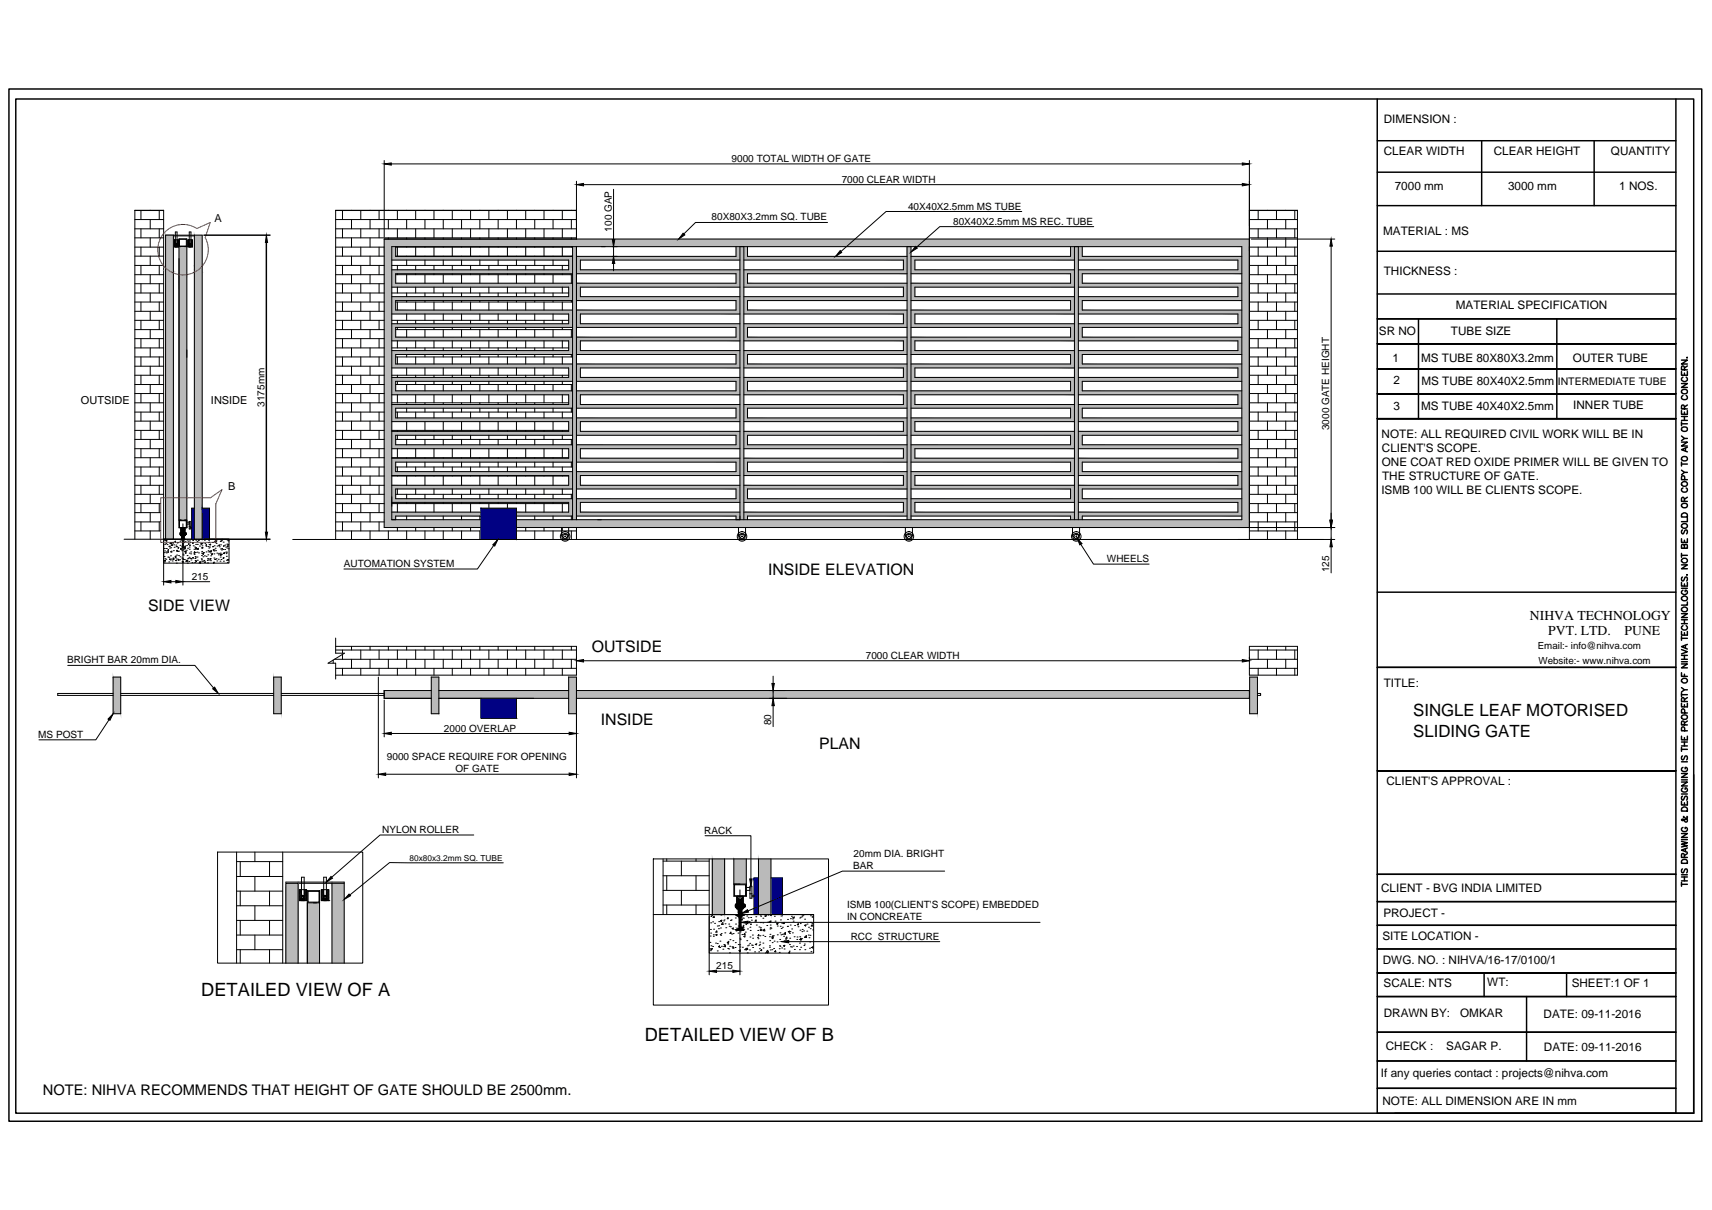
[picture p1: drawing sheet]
<svg xmlns="http://www.w3.org/2000/svg" width="297mm" height="210mm" viewBox="0 0 297 210" stroke-linecap="round" stroke-linejoin="round" font-family="sans-serif">
<defs><g id="words">
<g font-size="3.2">
<text x="34.9" y="172.8">DETAILED VIEW OF A</text>
<text x="111.9" y="180.6">DETAILED VIEW OF B</text>
</g>
<g font-size="2.9">
<text x="245.2" y="124.2">SINGLE LEAF MOTORISED</text>
<text x="245.2" y="127.8">SLIDING GATE</text>
</g>
<g font-size="2.8">
<text x="133.3" y="99.8">INSIDE ELEVATION</text>
<text x="25.7" y="105.9">SIDE VIEW</text>
<text x="102.7" y="113.1">OUTSIDE</text>
<text x="104.3" y="125.8">INSIDE</text>
<text x="142.1" y="129.9">PLAN</text>
</g>
<text font-size="2.5" x="7.4" y="189.9">NOTE: NIHVA RECOMMENDS THAT HEIGHT OF GATE SHOULD BE 2500mm.</text>
<g font-size="2.4">
<text x="265.5" y="107.6">NIHVA TECHNOLOGY</text>
<text x="268.6" y="110.1">PVT. LTD.</text>
<text x="281.9" y="110.1">PUNE</text>
</g>
<g font-size="2">
<text x="240.1" y="21.3">DIMENSION :</text>
<text x="240.1" y="26.9">CLEAR WIDTH</text>
<text x="259.2" y="26.9">CLEAR HEIGHT</text>
<text x="279.5" y="26.9">QUANTITY</text>
<text x="242" y="33">7000 mm</text>
<text x="261.6" y="33">3000 mm</text>
<text x="281" y="33">1 NOS.</text>
<text x="240" y="40.8">MATERIAL : MS</text>
<text x="240.1" y="47.8">THICKNESS :</text>
<text x="252.6" y="53.5">MATERIAL SPECIFICATION</text>
<text x="239.3" y="58.1">SR NO</text>
<text x="251.7" y="58.2">TUBE SIZE</text>
<text x="241.6" y="62.8">1</text>
<text x="246.6" y="62.8">MS TUBE 80X80X3.2mm</text>
<text x="272.9" y="62.8">OUTER TUBE</text>
<text x="241.8" y="66.7">2</text>
<text x="241.8" y="71.1">3</text>
<text x="246.6" y="71.1">MS TUBE 40X40X2.5mm</text>
<text x="246.6" y="66.8">MS TUBE 80X40X2.5mm</text>
<text x="273" y="71">INNER TUBE</text>
<text x="239.7" y="76">NOTE: ALL REQUIRED CIVIL WORK WILL BE IN</text>
<text x="239.8" y="78.4">CLIENT'S SCOPE.</text>
<text x="239.8" y="80.8">ONE COAT RED OXIDE PRIMER WILL BE GIVEN TO</text>
<text x="239.8" y="83.3">THE STRUCTURE OF GATE.</text>
<text x="239.7" y="85.7">ISMB 100 WILL BE CLIENTS SCOPE.</text>
<text x="240.1" y="119.1">TITLE:</text>
<text x="240.6" y="136.2">CLIENT'S APPROVAL :</text>
<text x="239.6" y="154.7">CLIENT - BVG INDIA LIMITED</text>
<text x="240" y="159.1">PROJECT -</text>
<text x="239.8" y="163.1">SITE LOCATION -</text>
<text x="239.9" y="167.2">DWG. NO. : NIHVA/16-17/0100/1</text>
<text x="240.1" y="171.2">SCALE: NTS</text>
<text x="258" y="171.1">WT:</text>
<text x="272.7" y="171.2">SHEET:1 OF 1</text>
<text x="240.1" y="176.3">DRAWN BY:</text>
<text x="253.4" y="176.5">OMKAR</text>
<text x="267.8" y="176.5">DATE: 09-11-2016</text>
<text x="240.4" y="182.1">CHECK :</text>
<text x="250.9" y="182.2">SAGAR P.</text>
<text x="267.9" y="182.4">DATE: 09-11-2016</text>
<text x="239.6" y="186.9">If any queries contact : projects@nihva.com</text>
<text x="239.8" y="191.7">NOTE: ALL DIMENSION ARE IN mm</text>
</g>
<g font-size="1.9">
<text x="37.2" y="38.6">A</text>
<text x="14" y="70.1">OUTSIDE</text>
<text x="36.6" y="70">INSIDE</text>
<text x="39.6" y="84.9">B</text>
</g>
<text font-size="1.8" x="270.3" y="66.8">INTERMEDIATE TUBE</text>
<g font-size="1.7">
<text x="126.9" y="28.1">9000 TOTAL WIDTH OF GATE</text>
<text x="146" y="31.7">7000 CLEAR WIDTH</text>
<text x="106.2" y="40.2" transform="rotate(-90 106.2 40.2)">100 GAP</text>
<text x="123.5" y="38.2">80X80X3.2mm SQ. TUBE</text>
<text x="157.6" y="36.4">40X40X2.5mm MS TUBE</text>
<text x="165.4" y="39">80X40X2.5mm MS REC. TUBE</text>
<text x="45.9" y="70.6" transform="rotate(-90 45.9 70.6)">3175mm</text>
<text x="230.6" y="74.6" transform="rotate(-90 230.6 74.6)">3000 GATE HEIGHT</text>
<text x="33.3" y="100.6">215</text>
<text x="59.7" y="98.4">AUTOMATION SYSTEM</text>
<text x="192.1" y="97.6">WHEELS</text>
<text x="230.6" y="99.3" transform="rotate(-90 230.6 99.3)">125</text>
<text x="266.8" y="112.6">Email:- info@nihva.com</text>
<text x="11.6" y="115.1">BRIGHT BAR 20mm DIA.</text>
<text x="150.2" y="114.3">7000 CLEAR WIDTH</text>
<text x="266.9" y="115.1">Website:- www.nihva.com</text>
<text x="133.8" y="125.8" transform="rotate(-90 133.8 125.8)">80</text>
<text x="6.6" y="128">MS POST</text>
<text x="67.1" y="131.9">9000 SPACE REQUIRE FOR OPENING</text>
<text x="77" y="126.9">2000 OVERLAP</text>
<text x="79" y="134">OF GATE</text>
<text x="66.3" y="144.5">NYLON ROLLER</text>
<text x="122.2" y="144.6">RACK</text>
<text x="148.1" y="148.7">20mm DIA. BRIGHT</text>
<text x="148" y="150.8">BAR</text>
<text x="147" y="157.6">ISMB 100(CLIENT'S SCOPE) EMBEDDED</text>
<text x="147" y="159.7">IN CONCREATE</text>
<text x="147.6" y="163.1">RCC STRUCTURE</text>
<text x="124.3" y="168.2">215</text>
</g>
<text font-size="1.4" x="71.1" y="149.3">80x80x3.2mm SQ. TUBE</text>
</g></defs>
<!-- layer: 0 -->
<g fill="#bababa" stroke="#bababa" stroke-width=".17">
<path d="M83.5 88.2v2z"/>
<path d="M89.6 88.2v2z"/>
<path d="M34.4 46.8l.7-.6v.6z"/>
<path d="M33.7 46.2h1.4l-.7 .6z"/>
<path d="M31.4 42.8h.7z"/>
<path d="M31.7 47.7h.7z"/>
<path d="M28.7 46.5l.7 .5h-.7z"/>
<path d="M28.7 46.5h1.4v.5z"/>
<path d="M66.7 41.5v1.3h150.1zM66.7 41.5h150.1v1.3z"/>
<path d="M215.5 42.8v47.4h1.3zM215.5 42.8h1.3v47.4z"/>
<path d="M66.7 42.8v47.4h1.3zM66.7 42.8h1.3v47.4z"/>
<path d="M89.6 90.2v1.3h127.2zM89.6 90.2h127.2v1.3z"/>
<path d="M66.7 90.2v1.3h16.8zM66.7 90.2h16.8v1.3z"/>
<path d="M186.4 42.8v47.4h.7zM186.4 42.8h.7v47.4z"/>
<path d="M157.4 42.8v47.4h.7zM157.4 42.8h.7v47.4z"/>
<path d="M128.4 42.8v47.4h.7zM128.4 42.8h.7v47.4z"/>
<path d="M99.3 42.8v47.4h.7zM99.3 42.8h.7v47.4z"/>
<path d="M127.7 42.8v1.7h.7zM127.7 42.8h.7v1.7z"/>
<path d="M100 44.5v.6h28.4zM100 44.5h28.4v.6z"/>
<path d="M100 45.1v1.7h.7zM100 45.1h.7v1.7z"/>
<path d="M100 46.8v.7h28.4zM100 46.8h28.4v.7z"/>
<path d="M127.7 47.5v1.6h.7zM127.7 47.5h.7v1.6z"/>
<path d="M100 49.1v.7h28.4zM100 49.1h28.4v.7z"/>
<path d="M100 49.8v1.7h.7zM100 49.8h.7v1.7z"/>
<path d="M100 51.5v.6h28.4zM100 51.5h28.4v.6z"/>
<path d="M127.7 52.1v1.7h.7zM127.7 52.1h.7v1.7z"/>
<path d="M100 53.8v.7h28.4zM100 53.8h28.4v.7z"/>
<path d="M100 54.5v1.7h.7zM100 54.5h.7v1.7z"/>
<path d="M100 56.2v.6h28.4zM100 56.2h28.4v.6z"/>
<path d="M127.7 56.8v1.7h.7zM127.7 56.8h.7v1.7z"/>
<path d="M100 58.5v.6h28.4zM100 58.5h28.4v.6z"/>
<path d="M100 59.1v1.7h.7zM100 59.1h.7v1.7z"/>
<path d="M100 60.8v.7h28.4zM100 60.8h28.4v.7z"/>
<path d="M127.7 61.5v1.6h.7zM127.7 61.5h.7v1.6z"/>
<path d="M100 63.1v.7h28.4zM100 63.1h28.4v.7z"/>
<path d="M100 63.8v1.7h.7zM100 63.8h.7v1.7z"/>
<path d="M100 65.5v.7h28.4zM100 65.5h28.4v.7z"/>
<path d="M127.7 66.2v1.6h.7zM127.7 66.2h.7v1.6z"/>
<path d="M100 67.8v.7h28.4zM100 67.8h28.4v.7z"/>
<path d="M100 68.5v1.7h.7zM100 68.5h.7v1.7z"/>
<path d="M100 70.2v.6h28.4zM100 70.2h28.4v.6z"/>
<path d="M127.7 70.8v1.7h.7zM127.7 70.8h.7v1.7z"/>
<path d="M100 72.5v.6h28.4zM100 72.5h28.4v.6z"/>
<path d="M100 73.1v1.7h.7zM100 73.1h.7v1.7z"/>
<path d="M100 74.8v.7h28.4zM100 74.8h28.4v.7z"/>
<path d="M127.7 75.5v1.7h.7zM127.7 75.5h.7v1.7z"/>
<path d="M100 77.2v.6h28.4zM100 77.2h28.4v.6z"/>
<path d="M100 77.8v1.7h.7zM100 77.8h.7v1.7z"/>
<path d="M100 79.5v.7h28.4zM100 79.5h28.4v.7z"/>
<path d="M127.7 80.2v1.6h.7zM127.7 80.2h.7v1.6z"/>
<path d="M100 81.8v.7h28.4zM100 81.8h28.4v.7z"/>
<path d="M100 82.5v1.7h.7zM100 82.5h.7v1.7z"/>
<path d="M100 84.2v.6h28.4zM100 84.2h28.4v.6z"/>
<path d="M127.7 84.8v1.7h.7zM127.7 84.8h.7v1.7z"/>
<path d="M100 86.5v.7h28.4zM100 86.5h28.4v.7z"/>
<path d="M100 87.2v1.6h.7zM100 87.2h.7v1.6z"/>
<path d="M100 88.8v.7h28.4zM100 88.8h28.4v.7z"/>
<path d="M127.7 89.5v.7h.7zM127.7 89.5h.7v.7z"/>
<path d="M129.1 42.8v1.7h.6zM129.1 42.8h.6v1.7z"/>
<path d="M129.1 44.5v.6h28.3zM129.1 44.5h28.3v.6z"/>
<path d="M156.7 45.1v1.7h.7zM156.7 45.1h.7v1.7z"/>
<path d="M129.1 46.8v.7h28.3zM129.1 46.8h28.3v.7z"/>
<path d="M129.1 47.5v1.6h.6zM129.1 47.5h.6v1.6z"/>
<path d="M129.1 49.1v.7h28.3zM129.1 49.1h28.3v.7z"/>
<path d="M156.7 49.8v1.7h.7zM156.7 49.8h.7v1.7z"/>
<path d="M129.1 51.5v.6h28.3zM129.1 51.5h28.3v.6z"/>
<path d="M129.1 52.1v1.7h.6zM129.1 52.1h.6v1.7z"/>
<path d="M129.1 53.8v.7h28.3zM129.1 53.8h28.3v.7z"/>
<path d="M156.7 54.5v1.7h.7zM156.7 54.5h.7v1.7z"/>
<path d="M129.1 56.2v.6h28.3zM129.1 56.2h28.3v.6z"/>
<path d="M129.1 56.8v1.7h.6zM129.1 56.8h.6v1.7z"/>
<path d="M129.1 58.5v.6h28.3zM129.1 58.5h28.3v.6z"/>
<path d="M156.7 59.1v1.7h.7zM156.7 59.1h.7v1.7z"/>
<path d="M129.1 60.8v.7h28.3zM129.1 60.8h28.3v.7z"/>
<path d="M129.1 61.5v1.6h.6zM129.1 61.5h.6v1.6z"/>
<path d="M129.1 63.1v.7h28.3zM129.1 63.1h28.3v.7z"/>
<path d="M156.7 63.8v1.7h.7zM156.7 63.8h.7v1.7z"/>
<path d="M129.1 65.5v.7h28.3zM129.1 65.5h28.3v.7z"/>
<path d="M129.1 66.2v1.6h.6zM129.1 66.2h.6v1.6z"/>
<path d="M129.1 67.8v.7h28.3zM129.1 67.8h28.3v.7z"/>
<path d="M156.7 68.5v1.7h.7zM156.7 68.5h.7v1.7z"/>
<path d="M129.1 70.2v.6h28.3zM129.1 70.2h28.3v.6z"/>
<path d="M129.1 70.8v1.7h.6zM129.1 70.8h.6v1.7z"/>
<path d="M129.1 72.5v.6h28.3zM129.1 72.5h28.3v.6z"/>
<path d="M156.7 73.1v1.7h.7zM156.7 73.1h.7v1.7z"/>
<path d="M129.1 74.8v.7h28.3zM129.1 74.8h28.3v.7z"/>
<path d="M129.1 75.5v1.7h.6zM129.1 75.5h.6v1.7z"/>
<path d="M129.1 77.2v.6h28.3zM129.1 77.2h28.3v.6z"/>
<path d="M156.7 77.8v1.7h.7zM156.7 77.8h.7v1.7z"/>
<path d="M129.1 79.5v.7h28.3zM129.1 79.5h28.3v.7z"/>
<path d="M129.1 80.2v1.6h.6zM129.1 80.2h.6v1.6z"/>
<path d="M129.1 81.8v.7h28.3zM129.1 81.8h28.3v.7z"/>
<path d="M156.7 82.5v1.7h.7zM156.7 82.5h.7v1.7z"/>
<path d="M129.1 84.2v.6h28.3zM129.1 84.2h28.3v.6z"/>
<path d="M129.1 84.8v1.7h.6zM129.1 84.8h.6v1.7z"/>
<path d="M129.1 86.5v.7h28.3zM129.1 86.5h28.3v.7z"/>
<path d="M156.7 87.2v1.6h.7zM156.7 87.2h.7v1.6z"/>
<path d="M129.1 88.8v.7h28.3zM129.1 88.8h28.3v.7z"/>
<path d="M129.1 89.5v.7h.6zM129.1 89.5h.6v.7z"/>
<path d="M185.7 42.8v1.7h.7zM185.7 42.8h.7v1.7z"/>
<path d="M158.1 44.5v.6h28.3zM158.1 44.5h28.3v.6z"/>
<path d="M158.1 45.1v1.7h.6zM158.1 45.1h.6v1.7z"/>
<path d="M158.1 46.8v.7h28.3zM158.1 46.8h28.3v.7z"/>
<path d="M185.7 47.5v1.6h.7zM185.7 47.5h.7v1.6z"/>
<path d="M158.1 49.1v.7h28.3zM158.1 49.1h28.3v.7z"/>
<path d="M158.1 49.8v1.7h.6zM158.1 49.8h.6v1.7z"/>
<path d="M158.1 51.5v.6h28.3zM158.1 51.5h28.3v.6z"/>
<path d="M185.7 52.1v1.7h.7zM185.7 52.1h.7v1.7z"/>
<path d="M158.1 53.8v.7h28.3zM158.1 53.8h28.3v.7z"/>
<path d="M158.1 54.5v1.7h.6zM158.1 54.5h.6v1.7z"/>
<path d="M158.1 56.2v.6h28.3zM158.1 56.2h28.3v.6z"/>
<path d="M185.7 56.8v1.7h.7zM185.7 56.8h.7v1.7z"/>
<path d="M158.1 58.5v.6h28.3zM158.1 58.5h28.3v.6z"/>
<path d="M158.1 59.1v1.7h.6zM158.1 59.1h.6v1.7z"/>
<path d="M158.1 60.8v.7h28.3zM158.1 60.8h28.3v.7z"/>
<path d="M185.7 61.5v1.6h.7zM185.7 61.5h.7v1.6z"/>
<path d="M158.1 63.1v.7h28.3zM158.1 63.1h28.3v.7z"/>
<path d="M158.1 63.8v1.7h.6zM158.1 63.8h.6v1.7z"/>
<path d="M158.1 65.5v.7h28.3zM158.1 65.5h28.3v.7z"/>
<path d="M185.7 66.2v1.6h.7zM185.7 66.2h.7v1.6z"/>
<path d="M158.1 67.8v.7h28.3zM158.1 67.8h28.3v.7z"/>
<path d="M158.1 68.5v1.7h.6zM158.1 68.5h.6v1.7z"/>
<path d="M158.1 70.2v.6h28.3zM158.1 70.2h28.3v.6z"/>
<path d="M185.7 70.8v1.7h.7zM185.7 70.8h.7v1.7z"/>
<path d="M158.1 72.5v.6h28.3zM158.1 72.5h28.3v.6z"/>
<path d="M158.1 73.1v1.7h.6zM158.1 73.1h.6v1.7z"/>
<path d="M158.1 74.8v.7h28.3zM158.1 74.8h28.3v.7z"/>
<path d="M185.7 75.5v1.7h.7zM185.7 75.5h.7v1.7z"/>
<path d="M158.1 77.2v.6h28.3zM158.1 77.2h28.3v.6z"/>
<path d="M158.1 77.8v1.7h.6zM158.1 77.8h.6v1.7z"/>
<path d="M158.1 79.5v.7h28.3zM158.1 79.5h28.3v.7z"/>
<path d="M185.7 80.2v1.6h.7zM185.7 80.2h.7v1.6z"/>
<path d="M158.1 81.8v.7h28.3zM158.1 81.8h28.3v.7z"/>
<path d="M158.1 82.5v1.7h.6zM158.1 82.5h.6v1.7z"/>
<path d="M158.1 84.2v.6h28.3zM158.1 84.2h28.3v.6z"/>
<path d="M185.7 84.8v1.7h.7zM185.7 84.8h.7v1.7z"/>
<path d="M158.1 86.5v.7h28.3zM158.1 86.5h28.3v.7z"/>
<path d="M158.1 87.2v1.6h.6zM158.1 87.2h.6v1.6z"/>
<path d="M158.1 88.8v.7h28.3zM158.1 88.8h28.3v.7z"/>
<path d="M185.7 89.5v.7h.7zM185.7 89.5h.7v.7z"/>
<path d="M187.1 42.8v1.7h.7zM187.1 42.8h.7v1.7z"/>
<path d="M187.1 44.5v.6h28.4zM187.1 44.5h28.4v.6z"/>
<path d="M214.8 45.1v1.7h.7zM214.8 45.1h.7v1.7z"/>
<path d="M187.1 46.8v.7h28.4zM187.1 46.8h28.4v.7z"/>
<path d="M187.1 47.5v1.6h.7zM187.1 47.5h.7v1.6z"/>
<path d="M187.1 49.1v.7h28.4zM187.1 49.1h28.4v.7z"/>
<path d="M214.8 49.8v1.7h.7zM214.8 49.8h.7v1.7z"/>
<path d="M187.1 51.5v.6h28.4zM187.1 51.5h28.4v.6z"/>
<path d="M187.1 52.1v1.7h.7zM187.1 52.1h.7v1.7z"/>
<path d="M187.1 53.8v.7h28.4zM187.1 53.8h28.4v.7z"/>
<path d="M214.8 54.5v1.7h.7zM214.8 54.5h.7v1.7z"/>
<path d="M187.1 56.2v.6h28.4zM187.1 56.2h28.4v.6z"/>
<path d="M187.1 56.8v1.7h.7zM187.1 56.8h.7v1.7z"/>
<path d="M187.1 58.5v.6h28.4zM187.1 58.5h28.4v.6z"/>
<path d="M214.8 59.1v1.7h.7zM214.8 59.1h.7v1.7z"/>
<path d="M187.1 60.8v.7h28.4zM187.1 60.8h28.4v.7z"/>
<path d="M187.1 61.5v1.6h.7zM187.1 61.5h.7v1.6z"/>
<path d="M187.1 63.1v.7h28.4zM187.1 63.1h28.4v.7z"/>
<path d="M214.8 63.8v1.7h.7zM214.8 63.8h.7v1.7z"/>
<path d="M187.1 65.5v.7h28.4zM187.1 65.5h28.4v.7z"/>
<path d="M187.1 66.2v1.6h.7zM187.1 66.2h.7v1.6z"/>
<path d="M187.1 67.8v.7h28.4zM187.1 67.8h28.4v.7z"/>
<path d="M214.8 68.5v1.7h.7zM214.8 68.5h.7v1.7z"/>
<path d="M187.1 70.2v.6h28.4zM187.1 70.2h28.4v.6z"/>
<path d="M187.1 70.8v1.7h.7zM187.1 70.8h.7v1.7z"/>
<path d="M187.1 72.5v.6h28.4zM187.1 72.5h28.4v.6z"/>
<path d="M214.8 73.1v1.7h.7zM214.8 73.1h.7v1.7z"/>
<path d="M187.1 74.8v.7h28.4zM187.1 74.8h28.4v.7z"/>
<path d="M187.1 75.5v1.7h.7zM187.1 75.5h.7v1.7z"/>
<path d="M187.1 77.2v.6h28.4zM187.1 77.2h28.4v.6z"/>
<path d="M214.8 77.8v1.7h.7zM214.8 77.8h.7v1.7z"/>
<path d="M187.1 79.5v.7h28.4zM187.1 79.5h28.4v.7z"/>
<path d="M187.1 80.2v1.6h.7zM187.1 80.2h.7v1.6z"/>
<path d="M187.1 81.8v.7h28.4zM187.1 81.8h28.4v.7z"/>
<path d="M214.8 82.5v1.7h.7zM214.8 82.5h.7v1.7z"/>
<path d="M187.1 84.2v.6h28.4zM187.1 84.2h28.4v.6z"/>
<path d="M187.1 84.8v1.7h.7zM187.1 84.8h.7v1.7z"/>
<path d="M187.1 86.5v.7h28.4zM187.1 86.5h28.4v.7z"/>
<path d="M214.8 87.2v1.6h.7zM214.8 87.2h.7v1.6z"/>
<path d="M187.1 88.8v.7h28.4zM187.1 88.8h28.4v.7z"/>
<path d="M187.1 89.5v.7h.7zM187.1 89.5h.7v.7z"/>
<path d="M68 42.8v1.7h.7zM68 42.8h.7v1.7z"/>
<path d="M68 44.5v.6h31.3zM68 44.5h31.3v.6z"/>
<path d="M98.7 45.1v1.7h.6zM98.7 45.1h.6v1.7z"/>
<path d="M68 46.8v.7h31.3zM68 46.8h31.3v.7z"/>
<path d="M68 47.5v1.6h.7zM68 47.5h.7v1.6z"/>
<path d="M68 49.1v.7h31.3zM68 49.1h31.3v.7z"/>
<path d="M98.7 49.8v1.7h.6zM98.7 49.8h.6v1.7z"/>
<path d="M68 51.5v.6h31.3zM68 51.5h31.3v.6z"/>
<path d="M68 52.1v1.7h.7zM68 52.1h.7v1.7z"/>
<path d="M68 53.8v.7h31.3zM68 53.8h31.3v.7z"/>
<path d="M98.7 54.5v1.7h.6zM98.7 54.5h.6v1.7z"/>
<path d="M68 56.2v.6h31.3zM68 56.2h31.3v.6z"/>
<path d="M68 56.8v1.7h.7zM68 56.8h.7v1.7z"/>
<path d="M68 58.5v.6h31.3zM68 58.5h31.3v.6z"/>
<path d="M98.7 59.1v1.7h.6zM98.7 59.1h.6v1.7z"/>
<path d="M68 60.8v.7h31.3zM68 60.8h31.3v.7z"/>
<path d="M68 61.5v1.6h.7zM68 61.5h.7v1.6z"/>
<path d="M68 63.1v.7h31.3zM68 63.1h31.3v.7z"/>
<path d="M98.7 63.8v1.7h.6zM98.7 63.8h.6v1.7z"/>
<path d="M68 65.5v.7h31.3zM68 65.5h31.3v.7z"/>
<path d="M68 66.2v1.6h.7zM68 66.2h.7v1.6z"/>
<path d="M68 67.8v.7h31.3zM68 67.8h31.3v.7z"/>
<path d="M98.7 68.5v1.7h.6zM98.7 68.5h.6v1.7z"/>
<path d="M68 70.2v.6h31.3zM68 70.2h31.3v.6z"/>
<path d="M68 70.8v1.7h.7zM68 70.8h.7v1.7z"/>
<path d="M68 72.5v.6h31.3zM68 72.5h31.3v.6z"/>
<path d="M98.7 73.1v1.7h.6zM98.7 73.1h.6v1.7z"/>
<path d="M68 74.8v.7h31.3zM68 74.8h31.3v.7z"/>
<path d="M68 75.5v1.7h.7zM68 75.5h.7v1.7z"/>
<path d="M68 77.2v.6h31.3zM68 77.2h31.3v.6z"/>
<path d="M98.7 77.8v1.7h.6zM98.7 77.8h.6v1.7z"/>
<path d="M68 79.5v.7h31.3zM68 79.5h31.3v.7z"/>
<path d="M68 80.2v1.6h.7zM68 80.2h.7v1.6z"/>
<path d="M68 81.8v.7h31.3zM68 81.8h31.3v.7z"/>
<path d="M98.7 82.5v1.7h.6zM98.7 82.5h.6v1.7z"/>
<path d="M68 84.2v.6h31.3zM68 84.2h31.3v.6z"/>
<path d="M68 84.8v1.7h.7zM68 84.8h.7v1.7z"/>
<path d="M68 86.5v.7h31.3zM68 86.5h31.3v.7z"/>
<path d="M98.7 87.2v1.6h.6zM98.7 87.2h.6v1.6z"/>
<path d="M89.6 88.8v.7h9.7zM89.6 88.8h9.7v.7z"/>
<path d="M68 88.8v.7h15.5zM68 88.8h15.5v.7z"/>
<path d="M68 89.5v.7h.7zM68 89.5h.7v.7z"/>
<path d="M33.7 40.8v5.4h1.4zM33.7 40.8h1.4v5.4z"/>
<path d="M33.7 46.2v.6h.7zM33.7 46.8h.7l-.7 .4z"/>
<path d="M33.7 47.2h1.4l-.7-.4zM34.4 46.8h.7v.4z"/>
<path d="M33.7 47.2v39.1h1.4zM33.7 47.2h1.4v39.1z"/>
<path d="M33.7 86.3v7.2h1.4zM33.7 86.3h1.4v7.2z"/>
<path d="M31.1 47.7h1.3zM31.1 42.8v4.9h1.3zM31.1 42.8h1.3v4.9z"/>
<path d="M31.1 47.7h1.3zM31.1 47.7h1.3z"/>
<path d="M31.1 47.7h.6zM31.1 47.7h.6z"/>
<path d="M31.1 47.7v38.6h1.3zM31.1 47.7h1.3v38.6z"/>
<path d="M31.1 86.3v3.9h1.3zM31.1 86.3h1.3v3.9z"/>
<path d="M31.1 90.2l1.3 .1zM31.1 90.2l1.3 .1z"/>
<path d="M32.3 90.3l.1 1.2zM32.3 90.3l.1 1.2z"/>
<path d="M31.1 90.3v1.2zM31.1 90.3v1.2z"/>
<path d="M31.7 91.5l.7 .1zM31.7 91.5l.7 .1z"/>
<path d="M31.1 91.5l.6 .1zM31.1 91.5l.6 .1z"/>
<path d="M28.7 40.8v5.7h1.4zM28.7 40.8h1.4v5.7z"/>
<path d="M28.7 46.5l.7 .5h.7zM29.4 47h.7v.4z"/>
<path d="M28.7 47v.4h1.4zM28.7 47h.7l.7 .4z"/>
<path d="M28.7 47.4v46.1h1.4zM28.7 47.4h1.4v46.1z"/>
<path d="M98.7 117.5v2.3h1.3zM98.7 117.5h1.3v2.3z"/>
<path d="M74.8 117.5v2.3h1.3zM74.8 117.5h1.3v2.3z"/>
<path d="M100 119.8v1.1h116.8zM100 119.8h116.8v1.1z"/>
<path d="M98.7 119.8v1.1h1.3zM98.7 119.8h1.3v1.1z"/>
<path d="M76.1 119.8v1.1h22.6zM76.1 119.8h22.6v1.1z"/>
<path d="M74.8 119.8v1.1h1.3zM74.8 119.8h1.3v1.1z"/>
<path d="M100 120.9v.2h116.8zM100 120.9h116.8v.2z"/>
<path d="M98.7 120.9v.2h1.3zM98.7 120.9h1.3v.2z"/>
<path d="M76.1 120.9v.2h22.6zM76.1 120.9h22.6v.2z"/>
<path d="M74.8 120.9v.2h1.3zM74.8 120.9h1.3v.2z"/>
<path d="M66.7 119.8v1.3h8.1zM66.7 119.8h8.1v1.3z"/>
<path d="M216.8 117.5v6.3h1.4zM216.8 117.5h1.4v6.3z"/>
<path d="M98.7 121.1v2.7h1.3zM98.7 121.1h1.3v2.7z"/>
<path d="M74.8 121.1v2.7h1.3zM74.8 121.1h1.3v2.7z"/>
<path d="M47.5 117.5v6.3h1.3zM47.5 117.5h1.3v6.3z"/>
<path d="M19.6 117.5v6.3h1.3zM19.6 117.5h1.3v6.3z"/>
<path d="M131.6 149v9.7h2.2zM131.6 149h2.2v9.7z"/>
<path d="M127.3 149v4.4h2.2zM127.3 149h2.2v4.4z"/>
<path d="M123.6 149v9.7h2.1zM123.6 149h2.1v9.7z"/>
<path d="M57.6 153.2v13.9h2.1zM57.6 153.2h2.1v13.9z"/>
<path d="M53.3 156.6v10.5h2.1zM53.3 156.6h2.1v10.5z"/>
<path d="M49.6 153.2v13.9h2.1zM49.6 153.2h2.1v13.9z"/>
</g>
<g fill="none" stroke="#000" stroke-width=".17">
<path d="M23.4 36.5h5M23.4 38.1h5M23.4 39.7h5M24.5 36.5v1.6M24.5 39.7v1.6M26.1 36.5h.1M26.1 38.1v1.6M27.6 36.5v1.6M27.6 39.7v1.6M58.2 36.5h41.8M58.2 38.1h41.8M58.2 39.7h41.8"/>
<path d="M59.4 36.5v1.6M59.4 39.7v1.6M61 36.5h.1M61 38.1v1.6M62.6 36.5v1.6M62.6 39.7v1.6M64.2 36.5h.1M64.2 38.1v1.6M65.8 36.5v1.6M65.8 39.7v1.6M66.7 27.8v13.3M67.4 36.5h.1"/>
<path d="M67.4 38.1v1.6M67.9 28.4h147.6M68.9 36.5v1.6M68.9 39.7v1.6M70.6 36.5h.1M70.6 38.1v1.6M72.1 36.5v1.6M72.1 39.7v1.6M73.7 36.5h.1M73.7 38.1v1.6M75.3 36.5v1.6M75.3 39.7v1.6"/>
<path d="M76.9 36.5h.1M76.9 38.1v1.6M78.5 36.5v1.6M78.5 39.7v1.6M80.1 36.5h.1M80.1 38.1v1.6M81.6 36.5v1.6M81.6 39.7v1.6M83.3 36.5h.1M83.3 38.1v1.6M84.8 36.5v1.6M84.8 39.7v1.6"/>
<path d="M86.4 36.5h.1M86.4 38.1v1.6M88 36.5v1.6M88 39.7v1.6M89.6 36.5h.1M89.6 38.1v1.6M91.2 36.5v1.6M91.2 39.7v1.6M92.8 36.5h.1M92.8 38.1v1.6M94.4 36.5v1.6M94.4 39.7v1.6"/>
<path d="M96 36.5h.1M96 38.1v1.6M97.6 36.5v1.6M97.6 39.7v1.6M99.1 36.5h.1M99.1 38.1v1.6M100 31.4v10.1M100 36.5h-41.8v57.1M101.2 32h114.3M106.5 32.8v8.8M143.6 38.6h-22.9l-2.1 2M177.3 36.7h-23.6l-7.8 6.9"/>
<path d="M189.8 39.3h-26.7l-4.1 3.6M216.8 27.8v65.8M216.8 36.5h8.3M216.8 38.1h8.3M216.8 39.7h8.3M216.8 36.5h8.3v57.1M218.3 36.5v1.6M218.3 39.7v1.6M219.9 36.5h.1M219.9 38.1v1.6M221.5 36.5v1.6M221.5 39.7v1.6"/>
<path d="M223.1 36.5h.1M223.1 38.1v1.6M224.6 36.5v1.6M224.6 39.7v1.6M23.4 42.9h5M23.4 44.4h5M23.4 46h5M23.4 47.7h5M23.4 50.8h5M23.4 52.4h5M23.4 55.6h5M23.4 57.2h5"/>
<path d="M23.4 41.3h5M23.4 49.2h5M23.4 54h5M23.4 58.7h5M24.5 42.9v1.5M24.5 46v1.7M24.5 49.2v1.6M24.5 52.4v1.6M24.5 55.6v1.6M24.5 58.7v1.7M26.1 41.3v1.6M26.1 44.4v1.6"/>
<path d="M26.1 47.7v1.5M26.1 50.8v1.6M26.1 54v1.6M26.1 57.2v1.5M27.6 42.9v1.5M27.6 46v1.7M27.6 49.2v1.6M27.6 52.4v1.6M27.6 55.6v1.6M27.6 58.7v1.7M28.7 40.8h1.4v52.7h-1.4zM28.7 40.8v52.7"/>
<path d="M28.7 40.8h6.4v52.7M30.1 40.8v52.7M30.1 40.9h3.6M30.4 42.6h.1M30.4 42.6h.4M30.4 42.6v.2M30.4 42.8h.3M30.4 40.8v-.6h.3v.6M30.4 40.9v1.9h.3v-1.9M30.5 42.3h.2M30.5 42.7h.2M30.5 42.3v.3"/>
<path d="M30.5 42.7v.1M30.6 42.7v.1M30.7 42.3v.3M30.7 42.7v.1M30.7 42.3h-.2v.3M30.8 42.6h.1M30.8 42.6v.2M31.1 41.4h1.3v50.2h-1.3zM31.1 42.7h1.3M31.1 41.5h1.2v1.2h-1.2zM31.4 42.7l-.3 .1M32.1 42.7l.3 .1"/>
<path d="M32.8 42.6h.1M32.8 42.6h.4M32.8 42.6v.2M32.8 42.8h.3M32.8 40.9v1.9h.3v-1.9M32.8 40.8v-.6h.3v.6M32.9 42.3h.2M32.9 42.7h.2M32.9 42.3v.3M32.9 42.7v.1M33 42.7v.1M33.1 42.3h-.2v.3"/>
<path d="M33.1 42.3v.3M33.1 42.7v.1M33.2 42.6h.1M33.2 42.6v.2M33.7 40.8v52.7M58.2 42.9h8.5M58.2 44.4h8.5M58.2 46h8.5M58.2 47.7h8.5M58.2 50.8h8.5M58.2 52.4h8.5M58.2 55.6h8.5"/>
<path d="M58.2 57.2h8.5M58.2 41.3h41.8M58.2 49.2h8.5M58.2 54h8.5M58.2 58.7h8.5M59.4 42.9v1.5M59.4 46v1.7M59.4 49.2v1.6M59.4 52.4v1.6M59.4 55.6v1.6M59.4 58.7v1.7M61 41.3v1.6"/>
<path d="M61 44.4v1.6M61 47.7v1.5M61 50.8v1.6M61 54v1.6M61 57.2v1.5M62.6 42.9v1.5M62.6 46v1.7M62.6 49.2v1.6M62.6 52.4v1.6M62.6 55.6v1.6M62.6 58.7v1.7M64.2 41.3v1.6"/>
<path d="M64.2 44.4v1.6M64.2 47.7v1.5M64.2 50.8v1.6M64.2 54v1.6M64.2 57.2v1.5M65.8 42.9v1.5M65.8 46v1.7M65.8 49.2v1.6M65.8 52.4v1.6M65.8 55.6v1.6M65.8 58.7v1.7M67.4 41.3v.2"/>
<path d="M68 46h30.7M68 50.8h30.7M68 55.6h30.7M68 59.1h30.7v1.7h-30.7M68 54.5h30.7v1.7h-30.7M68 49.8h30.7v1.7h-30.7M68 45.1h30.7v1.7h-30.7M68.7 42.9h30.6M68.7 44.4h30.6M68.7 47.7h30.6M68.7 52.4h30.6M68.7 57.2h30.6"/>
<path d="M68.7 42.8v1.7h30.6M68.9 42.9v1.5M68.9 46v.8M68.9 47.5v.2M68.9 49.8v1M68.9 52.4v1.4M68.9 55.6v.6M68.9 56.8v.4M68.9 59.1v1.3M70.6 41.3v.2M70.6 42.8v.1M70.6 44.4v.1"/>
<path d="M70.6 45.1v.9M70.6 47.7v1.4M70.6 50.8v.7M70.6 52.1v.3M70.6 54.5v1.1M70.6 57.2v1.3M72.1 42.9v1.5M72.1 46v.8M72.1 47.5v.2M72.1 49.8v1M72.1 52.4v1.4M72.1 55.6v.6"/>
<path d="M72.1 56.8v.4M72.1 59.1v1.3M73.7 41.3v.2M73.7 42.8v.1M73.7 44.4v.1M73.7 45.1v.9M73.7 47.7v1.4M73.7 50.8v.7M73.7 52.1v.3M73.7 54.5v1.1M73.7 57.2v1.3M75.3 42.9v1.5"/>
<path d="M75.3 46v.8M75.3 47.5v.2M75.3 49.8v1M75.3 52.4v1.4M75.3 55.6v.6M75.3 56.8v.4M75.3 59.1v1.3M76.9 41.3v.2M76.9 42.8v.1M76.9 44.4v.1M76.9 45.1v.9M76.9 47.7v1.4"/>
<path d="M76.9 50.8v.7M76.9 52.1v.3M76.9 54.5v1.1M76.9 57.2v1.3M78.5 42.9v1.5M78.5 46v.8M78.5 47.5v.2M78.5 49.8v1M78.5 52.4v1.4M78.5 55.6v.6M78.5 56.8v.4M78.5 59.1v1.3"/>
<path d="M80.1 41.3v.2M80.1 42.8v.1M80.1 44.4v.1M80.1 45.1v.9M80.1 47.7v1.4M80.1 50.8v.7M80.1 52.1v.3M80.1 54.5v1.1M80.1 57.2v1.3M81.6 42.9v1.5M81.6 46v.8M81.6 47.5v.2"/>
<path d="M81.6 49.8v1M81.6 52.4v1.4M81.6 55.6v.6M81.6 56.8v.4M81.6 59.1v1.3M83.3 41.3v.2M83.3 42.8v.1M83.3 44.4v.1M83.3 45.1v.9M83.3 47.7v1.4M83.3 50.8v.7M83.3 52.1v.3"/>
<path d="M83.3 54.5v1.1M83.3 57.2v1.3M84.8 42.9v1.5M84.8 46v.8M84.8 47.5v.2M84.8 49.8v1M84.8 52.4v1.4M84.8 55.6v.6M84.8 56.8v.4M84.8 59.1v1.3M86.4 41.3v.2M86.4 42.8v.1"/>
<path d="M86.4 44.4v.1M86.4 45.1v.9M86.4 47.7v1.4M86.4 50.8v.7M86.4 52.1v.3M86.4 54.5v1.1M86.4 57.2v1.3M88 42.9v1.5M88 46v.8M88 47.5v.2M88 49.8v1M88 52.4v1.4"/>
<path d="M88 55.6v.6M88 56.8v.4M88 59.1v1.3M89.6 41.3v.2M89.6 42.8v.1M89.6 44.4v.1M89.6 45.1v.9M89.6 47.7v1.4M89.6 50.8v.7M89.6 52.1v.3M89.6 54.5v1.1M89.6 57.2v1.3"/>
<path d="M91.2 42.9v1.5M91.2 46v.8M91.2 47.5v.2M91.2 49.8v1M91.2 52.4v1.4M91.2 55.6v.6M91.2 56.8v.4M91.2 59.1v1.3M92.8 41.3v.2M92.8 42.8v.1M92.8 44.4v.1M92.8 45.1v.9"/>
<path d="M92.8 47.7v1.4M92.8 50.8v.7M92.8 52.1v.3M92.8 54.5v1.1M92.8 57.2v1.3M94.4 42.9v1.5M94.4 46v.8M94.4 47.5v.2M94.4 49.8v1M94.4 52.4v1.4M94.4 55.6v.6M94.4 56.8v.4"/>
<path d="M94.4 59.1v1.3M96 41.3v.2M96 42.8v.1M96 44.4v.1M96 45.1v.9M96 47.7v1.4M96 50.8v.7M96 52.1v.3M96 54.5v1.1M96 57.2v1.3M97.6 42.9v1.5M97.6 46v.8"/>
<path d="M97.6 47.5v.2M97.6 49.8v1M97.6 52.4v1.4M97.6 55.6v.6M97.6 56.8v.4M97.6 59.1v1.3M99.1 41.3v.2M99.1 42.8v.1M99.1 44.4v.1M99.1 47.7v1.4M99.1 52.1v.3M99.1 57.2v1.3"/>
<path d="M99.3 42.8v47.4M99.3 56.8h-30.6v1.7h30.6M99.3 52.1h-30.6v1.7h30.6M99.3 47.5h-30.6v1.6h30.6M100 42.8v47.4M100 47.5h27.7v1.6h-27.7M100 52.1h27.7v1.7h-27.7M100 56.8h27.7v1.7h-27.7M106.5 42.8v1.7M106.5 45.7v1.3M127.7 42.8v1.7h-27.7M128.4 42.8v47.4"/>
<path d="M128.4 45.1h-27.7v1.7h27.7M128.4 49.8h-27.7v1.7h27.7M128.4 54.5h-27.7v1.7h27.7M128.4 59.1h-27.7v1.7h27.7M129.1 42.8v47.4M129.1 59.1h27.6v1.7h-27.6M129.1 54.5h27.6v1.7h-27.6M129.1 49.8h27.6v1.7h-27.6M129.1 45.1h27.6v1.7h-27.6M129.7 42.8v1.7h27.7M157.4 42.8v47.4M157.4 56.8h-27.7v1.7h27.7"/>
<path d="M157.4 52.1h-27.7v1.7h27.7M157.4 47.5h-27.7v1.6h27.7M158.1 42.8v47.4M158.1 56.8h27.6v1.7h-27.6M158.1 52.1h27.6v1.7h-27.6M158.1 47.5h27.6v1.6h-27.6M185.7 42.8v1.7h-27.6M186.4 42.8v47.4M186.4 59.1h-27.7v1.7h27.7M186.4 54.5h-27.7v1.7h27.7M186.4 49.8h-27.7v1.7h27.7M186.4 45.1h-27.7v1.7h27.7"/>
<path d="M187.1 42.8v47.4M187.1 59.1h27.7v1.7h-27.7M187.1 54.5h27.7v1.7h-27.7M187.1 49.8h27.7v1.7h-27.7M187.1 45.1h27.7v1.7h-27.7M187.8 42.8v1.7h27.7M215.5 56.8h-27.7v1.7h27.7M215.5 52.1h-27.7v1.7h27.7M215.5 47.5h-27.7v1.6h27.7M216.8 41.5h-150.1v50h16.8M216.8 42.9h8.3M216.8 44.4h8.3"/>
<path d="M216.8 46h8.3M216.8 47.7h8.3M216.8 50.8h8.3M216.8 52.4h8.3M216.8 55.6h8.3M216.8 57.2h8.3M216.8 41.3h8.3M216.8 49.2h8.3M216.8 54h8.3M216.8 58.7h8.3M217.1 41.5h14.5M218.3 42.9v1.5"/>
<path d="M218.3 46v1.7M218.3 49.2v1.6M218.3 52.4v1.6M218.3 55.6v1.6M218.3 58.7v1.7M219.9 41.3v1.6M219.9 44.4v1.6M219.9 47.7v1.5M219.9 50.8v1.6M219.9 54v1.6M219.9 57.2v1.5M221.5 42.9v1.5"/>
<path d="M221.5 46v1.7M221.5 49.2v1.6M221.5 52.4v1.6M221.5 55.6v1.6M221.5 58.7v1.7M223.1 41.3v1.6M223.1 44.4v1.6M223.1 47.7v1.5M223.1 50.8v1.6M223.1 54v1.6M223.1 57.2v1.5M224.6 42.9v1.5"/>
<path d="M224.6 46v1.7M224.6 49.2v1.6M224.6 52.4v1.6M224.6 55.6v1.6M224.6 58.7v1.7M231 42.7v47.5M23.4 60.4h5M23.4 61.9h5M23.4 63.5h5M23.4 65.1h5M23.4 66.7h5M23.4 68.3h5"/>
<path d="M23.4 69.9h5M23.4 71.5h5M23.4 73.1h5M23.4 74.7h5M23.4 76.2h5M23.4 77.8h5M23.4 79.4h5M24.5 61.9v1.6M24.5 65.1v1.6M24.5 68.3v1.6M24.5 71.5v1.6M24.5 74.7v1.5"/>
<path d="M24.5 77.8v1.6M26.1 60.4v1.5M26.1 63.5v1.6M26.1 66.7v1.6M26.1 69.9v1.6M26.1 73.1v1.6M26.1 76.2v1.6M26.1 79.4v1.6M27.6 61.9v1.6M27.6 65.1v1.6M27.6 68.3v1.6M27.6 71.5v1.6"/>
<path d="M27.6 74.7v1.5M27.6 77.8v1.6M58.2 60.4h8.5M58.2 61.9h8.5M58.2 63.5h8.5M58.2 65.1h8.5M58.2 66.7h8.5M58.2 68.3h8.5M58.2 69.9h8.5M58.2 71.5h8.5M58.2 73.1h8.5M58.2 74.7h8.5"/>
<path d="M58.2 76.2h8.5M58.2 77.8h8.5M58.2 79.4h8.5M59.4 61.9v1.6M59.4 65.1v1.6M59.4 68.3v1.6M59.4 71.5v1.6M59.4 74.7v1.5M59.4 77.8v1.6M61 60.4v1.5M61 63.5v1.6M61 66.7v1.6"/>
<path d="M61 69.9v1.6M61 73.1v1.6M61 76.2v1.6M61 79.4v1.6M62.6 61.9v1.6M62.6 65.1v1.6M62.6 68.3v1.6M62.6 71.5v1.6M62.6 74.7v1.5M62.6 77.8v1.6M64.2 60.4v1.5M64.2 63.5v1.6"/>
<path d="M64.2 66.7v1.6M64.2 69.9v1.6M64.2 73.1v1.6M64.2 76.2v1.6M64.2 79.4v1.6M65.8 61.9v1.6M65.8 65.1v1.6M65.8 68.3v1.6M65.8 71.5v1.6M65.8 74.7v1.5M65.8 77.8v1.6M68 60.4h30.7"/>
<path d="M68 65.1h30.7M68 69.9h30.7M68 74.7h30.7M68 77.8h30.7v1.7h-30.7M68 79.4h30.7M68 73.1h30.7v1.7h-30.7M68 68.5h30.7v1.7h-30.7M68 63.8h30.7v1.7h-30.7M68.7 61.9h30.6M68.7 66.7h30.6M68.7 71.5h30.6M68.7 76.2h30.6"/>
<path d="M68.9 61.9v1.2M68.9 65.1v.4M68.9 66.2v.5M68.9 68.5v1.4M68.9 71.5v1M68.9 74.7v.1M68.9 75.5v.7M68.9 77.8v1.6M70.6 60.4v.4M70.6 61.5v.4M70.6 63.8v1.3M70.6 66.7v1.1"/>
<path d="M70.6 69.9v.3M70.6 70.8v.7M70.6 73.1v1.6M70.6 76.2v1M70.6 79.4v.1M72.1 61.9v1.2M72.1 65.1v.4M72.1 66.2v.5M72.1 68.5v1.4M72.1 71.5v1M72.1 74.7v.1M72.1 75.5v.7"/>
<path d="M72.1 77.8v1.6M73.7 60.4v.4M73.7 61.5v.4M73.7 63.8v1.3M73.7 66.7v1.1M73.7 69.9v.3M73.7 70.8v.7M73.7 73.1v1.6M73.7 76.2v1M73.7 79.4v.1M75.3 61.9v1.2M75.3 65.1v.4"/>
<path d="M75.3 66.2v.5M75.3 68.5v1.4M75.3 71.5v1M75.3 74.7v.1M75.3 75.5v.7M75.3 77.8v1.6M76.9 60.4v.4M76.9 61.5v.4M76.9 63.8v1.3M76.9 66.7v1.1M76.9 69.9v.3M76.9 70.8v.7"/>
<path d="M76.9 73.1v1.6M76.9 76.2v1M76.9 79.4v.1M78.5 61.9v1.2M78.5 65.1v.4M78.5 66.2v.5M78.5 68.5v1.4M78.5 71.5v1M78.5 74.7v.1M78.5 75.5v.7M78.5 77.8v1.6M80.1 60.4v.4"/>
<path d="M80.1 61.5v.4M80.1 63.8v1.3M80.1 66.7v1.1M80.1 69.9v.3M80.1 70.8v.7M80.1 73.1v1.6M80.1 76.2v1M80.1 79.4v.1M81.6 61.9v1.2M81.6 65.1v.4M81.6 66.2v.5M81.6 68.5v1.4"/>
<path d="M81.6 71.5v1M81.6 74.7v.1M81.6 75.5v.7M81.6 77.8v1.6M83.3 60.4v.4M83.3 61.5v.4M83.3 63.8v1.3M83.3 66.7v1.1M83.3 69.9v.3M83.3 70.8v.7M83.3 73.1v1.6M83.3 76.2v1"/>
<path d="M83.3 79.4v.1M84.8 61.9v1.2M84.8 65.1v.4M84.8 66.2v.5M84.8 68.5v1.4M84.8 71.5v1M84.8 74.7v.1M84.8 75.5v.7M84.8 77.8v1.6M86.4 60.4v.4M86.4 61.5v.4M86.4 63.8v1.3"/>
<path d="M86.4 66.7v1.1M86.4 69.9v.3M86.4 70.8v.7M86.4 73.1v1.6M86.4 76.2v1M86.4 79.4v.1M88 61.9v1.2M88 65.1v.4M88 66.2v.5M88 68.5v1.4M88 71.5v1M88 74.7v.1"/>
<path d="M88 75.5v.7M88 77.8v1.6M89.6 60.4v.4M89.6 61.5v.4M89.6 63.8v1.3M89.6 66.7v1.1M89.6 69.9v.3M89.6 70.8v.7M89.6 73.1v1.6M89.6 76.2v1M89.6 79.4v.1M91.2 61.9v1.2"/>
<path d="M91.2 65.1v.4M91.2 66.2v.5M91.2 68.5v1.4M91.2 71.5v1M91.2 74.7v.1M91.2 75.5v.7M91.2 77.8v1.6M92.8 60.4v.4M92.8 61.5v.4M92.8 63.8v1.3M92.8 66.7v1.1M92.8 69.9v.3"/>
<path d="M92.8 70.8v.7M92.8 73.1v1.6M92.8 76.2v1M92.8 79.4v.1M94.4 61.9v1.2M94.4 65.1v.4M94.4 66.2v.5M94.4 68.5v1.4M94.4 71.5v1M94.4 74.7v.1M94.4 75.5v.7M94.4 77.8v1.6"/>
<path d="M96 60.4v.4M96 61.5v.4M96 63.8v1.3M96 66.7v1.1M96 69.9v.3M96 70.8v.7M96 73.1v1.6M96 76.2v1M96 79.4v.1M97.6 61.9v1.2M97.6 65.1v.4M97.6 66.2v.5"/>
<path d="M97.6 68.5v1.4M97.6 71.5v1M97.6 74.7v.1M97.6 75.5v.7M97.6 77.8v1.6M99.1 61.5v.4M99.1 66.7v1.1M99.1 70.8v.7M99.1 76.2v1M99.3 75.5h-30.6v1.7h30.6M99.3 70.8h-30.6v1.7h30.6M99.3 66.2h-30.6v1.6h30.6"/>
<path d="M99.3 61.5h-30.6v1.6h30.6M100 61.5h27.7v1.6h-27.7M100 66.2h27.7v1.6h-27.7M100 70.8h27.7v1.7h-27.7M100 75.5h27.7v1.7h-27.7M128.4 77.8h-27.7v1.7h27.7M128.4 63.8h-27.7v1.7h27.7M128.4 68.5h-27.7v1.7h27.7M128.4 73.1h-27.7v1.7h27.7M129.1 77.8h27.6v1.7h-27.6M129.1 73.1h27.6v1.7h-27.6M129.1 68.5h27.6v1.7h-27.6"/>
<path d="M129.1 63.8h27.6v1.7h-27.6M157.4 75.5h-27.7v1.7h27.7M157.4 70.8h-27.7v1.7h27.7M157.4 66.2h-27.7v1.6h27.7M157.4 61.5h-27.7v1.6h27.7M158.1 75.5h27.6v1.7h-27.6M158.1 70.8h27.6v1.7h-27.6M158.1 66.2h27.6v1.6h-27.6M158.1 61.5h27.6v1.6h-27.6M186.4 77.8h-27.7v1.7h27.7M186.4 73.1h-27.7v1.7h27.7M186.4 68.5h-27.7v1.7h27.7"/>
<path d="M186.4 63.8h-27.7v1.7h27.7M187.1 77.8h27.7v1.7h-27.7M187.1 73.1h27.7v1.7h-27.7M187.1 68.5h27.7v1.7h-27.7M187.1 63.8h27.7v1.7h-27.7M215.5 75.5h-27.7v1.7h27.7M215.5 70.8h-27.7v1.7h27.7M215.5 66.2h-27.7v1.6h27.7M215.5 61.5h-27.7v1.6h27.7M216.8 60.4h8.3M216.8 61.9h8.3M216.8 63.5h8.3"/>
<path d="M216.8 65.1h8.3M216.8 66.7h8.3M216.8 68.3h8.3M216.8 69.9h8.3M216.8 71.5h8.3M216.8 73.1h8.3M216.8 74.7h8.3M216.8 76.2h8.3M216.8 77.8h8.3M216.8 79.4h8.3M218.3 61.9v1.6M218.3 65.1v1.6"/>
<path d="M218.3 68.3v1.6M218.3 71.5v1.6M218.3 74.7v1.5M218.3 77.8v1.6M219.9 60.4v1.5M219.9 63.5v1.6M219.9 66.7v1.6M219.9 69.9v1.6M219.9 73.1v1.6M219.9 76.2v1.6M219.9 79.4v1.6M221.5 61.9v1.6"/>
<path d="M221.5 65.1v1.6M221.5 68.3v1.6M221.5 71.5v1.6M221.5 74.7v1.5M221.5 77.8v1.6M223.1 60.4v1.5M223.1 63.5v1.6M223.1 66.7v1.6M223.1 69.9v1.6M223.1 73.1v1.6M223.1 76.2v1.6M223.1 79.4v1.6"/>
<path d="M224.6 61.9v1.6M224.6 65.1v1.6M224.6 68.3v1.6M224.6 71.5v1.6M224.6 74.7v1.5M224.6 77.8v1.6M21.5 93.5h18.2M23.4 81h5M23.4 82.6h5M23.4 84.2h5M23.4 85.8h5M23.4 87.4h4.5"/>
<path d="M23.4 88.9h4.5M23.4 90.5h4.5M23.4 92.1h4.5M23.4 93.5v-57h5v57M24.5 81v1.6M24.5 84.2v1.6M24.5 87.4v1.5M24.5 90.5v1.6M26.1 82.6v1.6M26.1 85.8v1.6M26.1 88.9v1.6M26.1 92.1v1.4"/>
<path d="M27.6 81v1.6M27.6 84.2v1.6M27.6 87.4v1.5M27.6 90.5v1.6M28.4 93.5h11.3v4.2h-11.3zM28.4 93.9v7.6M28.4 97.3h.1M28.5 96.5h.1M28.5 95.2h.1M28.5 95.9h.1M28.5 97.5h.1M28.6 97.3l.1-.1v.2z"/>
<path d="M28.6 93.8h.1M28.6 94.4h.1M28.6 95.6h.1M28.6 96.9h.1M28.6 93.6h.1M28.8 94.3h.1M28.8 97h.1M28.9 95.2h.1M28.9 95.9h.1M28.9 95.7h.1M28.9 93.7v.2l-.1-.1zM29 94.5h.1"/>
<path d="M29.1 96.6h.1M29.1 95.4l.1-.1v.1zM29.1 95.7h.1v.1zM29.3 96.7h.1M29.3 94.8h.1M29.3 97.5h.1M29.4 95.1h.1M29.4 94.8h.1M29.4 94.3h.1M29.5 96.9v.2h-.1zM29.5 97.1h.1M29.6 95.7h.1"/>
<path d="M29.6 96.4h.1M29.6 94.3h.1M29.6 95h.1M29.6 94.2l.1-.1zM29.7 93.6h.1M29.7 95.8h.1M29.7 95.6h.1M29.7 97h.1M29.9 97.3h.1M29.9 94.4v.2h-.2zM30 94.2h.1M30 94.1h.1"/>
<path d="M30 96.8h.1M30 97l.2-.2v.3zM30.1 95.5h.1M30.1 94.5h.1M30.2 94.9h.1M30.3 94l.1-.1 .1 .1zM30.4 96.6l.1-.1v.2zM30.4 96.5h.1M30.4 97.2h.1M30.4 96.8h.1M30.5 94.6h.1M30.5 97.3h.1"/>
<path d="M30.6 94.8h.1M30.6 97h.1M30.6 97.7h.1M30.6 96.3h.1M30.7 94.9h.1M30.7 95.6h.1M30.7 94.2h.1M30.7 95.4l.1 .2h-.2zM30.8 94.1h.1M30.8 95.7h.1M30.8 97h.1M30.9 95.1l.1-.1z"/>
<path d="M31 95.6h.1M31 96.4h.1M31 97.1l.1 .1h-.2zM31.1 90.2h1.3M31.1 90.2h.3M31.1 90.3h1.2v1.2h-1.2zM31.2 97.1h.1M31.2 94.6h.1M31.2 93.9h.1M31.2 96.6h.1M31.3 95.3h.1M31.3 95.2h.9"/>
<path d="M31.3 93.6h.9M31.4 93.6h.1M31.4 93.6l.2 .1M31.4 95.2h.1M31.4 92.5h.1M31.4 92.7h.1M31.5 92.5h.5M31.5 92.7v.1M31.5 92.7h.2M31.5 94.8h.1M31.5 95.5h.1M31.5 96.8h.1"/>
<path d="M31.5 92.4h.4M31.5 92.4v.1l.2-.1 .2 .1v-.1M31.5 92.4l.2 .1 .2-.1M31.5 92.4v.1M31.5 92.8h.4M31.5 92.7h.4zM31.6 93.7l.1 1.3M31.6 97.4h.2l-.1 .1zM31.6 95.1l-.2 .1M31.7 92.5h.1M31.7 92.7h.1M31.7 95h-.1"/>
<path d="M31.7 96.8h.1M31.7 97.5h.1M31.7 96.1h.1M31.7 97.1h.1M31.7 90.9v2.6M31.7 93.9v7.6M31.8 95.4h.1M31.8 96.3h.1M31.8 92.5h.1M31.8 92.7h.1M31.8 92.7h.2M31.8 93.8v1.2"/>
<path d="M31.9 95.1l.2 .1M31.9 95h.1M31.9 93.7v.1M31.9 95.7h.1M31.9 92.4l.1 .1M31.9 92.7v.1M31.9 94l.1 .1h-.1zM32 92.5h.1M32 97.1h.1M32 92.7l-.1 .1M32 92.7v.1zM32.1 94.7h.1"/>
<path d="M32.1 94h.1M32.1 94.8l.1 .2-.2-.1zM32.1 93.6l-.2 .1M32.1 95.2h.1M32.2 95.9h.1l-.1 .1zM32.2 93.6h-.1M32.2 95.6l.1 .1h-.1zM32.2 97.4l.2-.2 .1 .2zM32.3 95.4h.1M32.4 94.6h.1M32.4 90.2h-.3M32.4 90.6h.4"/>
<path d="M32.4 90.9h.4M32.5 93.7h.1M32.5 96.4h.1M32.5 97.7h.1M32.5 96.9h.1M32.5 95.1h.1M32.5 97.2l.1 .1h-.1zM32.6 93.9h.1M32.7 96.8h.1M32.7 94.4l.1-.1zM32.8 97.4h.1M32.8 96.7h.1"/>
<path d="M32.8 95.3h.1M32.8 96h.1M32.8 94.9h.1M32.8 90.5h.2v1.3h-.2zM32.8 91.3h.2M32.9 93.8h.1M32.9 94.6h.1M33 94.1h.1M33 96.8h.1M33 91.5h.3M33 91.6h.3M33.1 96.1h.1"/>
<path d="M33.1 96.9h.1M33.1 95.7h.1M33.1 97.1h.1M33.3 97.6h.1M33.4 96.8l.2-.1-.1 .1zM33.4 93.8h.1M33.5 94.1v.2h-.1zM33.5 94.7h.1M33.6 95.3h.1M33.6 96h.1M33.7 96.2h.1M33.7 88.2h-.4v5.3"/>
<path d="M33.8 94.9h.1M33.8 97.6h.1M33.8 95.7v.2l-.1-.1zM33.8 96.9h.1M33.9 96.5h.1M33.9 97.2h.1M33.9 95.8h.1M33.9 96.8h.1M33.9 93.6h.1M33.9 94.4h.1M33.9 95.2h.1M33.9 95h.1"/>
<path d="M33.9 95.2h.2zM34 93.7h.1M34.1 97.3v.1h-.1zM34.2 95.2h.1M34.2 95.8h.1M34.2 93.9h.1M34.2 96.6h.1M34.2 94.4h.1M34.2 97.2h.1M34.2 95.3l.2-.2v.2zM34.4 95.9h.1M34.4 93.7l.2-.1z"/>
<path d="M34.5 97.7l.2-.2v.2M34.6 94.7h.1M34.7 97.4h.1M34.7 97.6h.1v.1zM34.7 94.3h.1M34.8 93.6h.1M34.9 96.9h.1M35 96.4h.1M35 97.1h.1M35 96h.1M35 95h.1M35 95.7h.1"/>
<path d="M35 95.1h.1M35 97.4h.1M35 94.3v.1h-.1zM35 94.3h.1M35 93.6h.1M35 94.7h.1M35.1 93.5h.1M35.1 95h.1M35.1 88.2h1.3v5.3M35.2 96.1l.1-.1v.2zM35.2 96.6h.1M35.2 97.4h.1"/>
<path d="M35.3 95.9v.1h-.1zM35.3 95.9h.1M35.4 97.2h.1M35.5 93.7h.1M35.5 96.4h.1M35.5 94.3h.1M35.6 97.4v.2h-.1zM35.7 94.6l.1-.1zM35.8 95.7h.1M35.8 96.5h.1M35.8 94.8h.1M36 97.2h.1"/>
<path d="M36 96.9h.1M36 97.6h.1M36.1 96.3h.1M36.1 97h.1M36.1 94.8h.1M36.1 95.5h.1M36.1 94.1h.1M36.2 93.7h.1M36.2 95.7h.1M36.2 95.1h.1M36.3 94.5h.1M36.3 97.1h.1"/>
<path d="M36.3 95.7h.1M36.4 94.9h.1M36.4 96.9h.2v.1zM36.5 95.9h.1M36.5 95.7l.1-.2 .1 .2zM36.5 97.3h.1M36.5 94.4l.1 .1h-.2zM36.6 96.4h.1M36.7 96.2h.1M36.8 96l.1 .1h-.2zM36.9 94.9h.1M36.9 94.1h.1"/>
<path d="M36.9 94.8h.1M37 95.4l.1-.1zM37.1 97.5h.1M37.1 97.7v-.1l.1 .1M37.1 96.1h.1M37.1 96.8h.1M37.1 95.6h.1M37.2 94.7h.1M37.2 95.4h.1M37.2 94h.1M37.2 97h.1M37.3 97.1h.1"/>
<path d="M37.3 93.8h.1M37.3 95.1h.1M37.4 94h.1M37.4 95.5h.1M37.5 94.3h.1M37.5 96.9h.1M37.5 93.9l.1-.1zM37.6 96h.1M37.6 97.3h.1M37.7 94.7h.1M37.9 96.3h.1M37.9 97h.1"/>
<path d="M37.9 96h.1M38 94.9h.1M38 94.5l.1 .1h-.1zM38.2 97.4h.1M38.2 96h.1M38.2 96.6h.1M38.2 93.9h.1M38.2 96.3l.2-.1-.1 .1zM38.3 94.5h.1M38.3 95.2h.1M38.3 93.8h.1M38.3 97.1h.1"/>
<path d="M38.3 96.1v.2h-.1zM38.4 95.4h.1M38.4 96.2h.1M38.4 93.8h.1M38.5 95.2h.1M38.5 93.5l.2 .1-.1-.1M38.6 95.3h.1M38.7 96.9h.1M38.7 96h.1M38.7 94.1h.1M38.7 96.7h.1M38.8 97.4h.1"/>
<path d="M38.8 96l.1-.2v.2zM38.8 94.7l.1-.1zM39 95.3h.1M39 94.6h.1M39.1 94.9h.1M39.1 95.8h.1M39.2 96h.1M39.3 96.5h.1M39.3 97.2h.1M39.3 95.8h.1M39.4 94.4h.1M39.4 95.1h.1"/>
<path d="M39.4 93.7h.1M39.4 97.6h.1M39.4 97.1h.1M39.4 94.8l.2-.2v.2zM39.5 97.1h.2l-.1 .1zM39.5 94.5h.1M39.6 93.7h.1M39.6 93.8h.1M39.6 95.2h.1M50.8 93.6h180.8M58.2 81h8.5M58.2 82.6h8.5"/>
<path d="M58.2 84.2h8.5M58.2 85.8h8.5M58.2 87.4h8.5M58.2 88.9h8.5M58.2 90.5h8.5M58.2 92.1h25.3M59.4 81v1.6M59.4 84.2v1.6M59.4 87.4v1.5M59.4 90.5v1.6M61 82.6v1.6M61 85.8v1.6"/>
<path d="M61 88.9v1.6M61 92.1v1.4M62.6 81v1.6M62.6 84.2v1.6M62.6 87.4v1.5M62.6 90.5v1.6M64.2 82.6v1.6M64.2 85.8v1.6M64.2 88.9v1.6M64.2 92.1v1.4M65.8 81v1.6M65.8 84.2v1.6"/>
<path d="M65.8 87.4v1.5M65.8 90.5v1.6M67.4 92.1v1.4M68 82.6h30.7M68 82.5h30.7v1.7h-30.7M68 87.4h30.7M68 88.8h15.5M68 87.2h30.7v1.6h-9.1M68.7 81h30.6M68.7 85.8h30.6M68.9 81v.8M68.9 82.5v.1"/>
<path d="M68.9 84.8v1M68.9 87.4v1.4M68.9 91.5v.6M70.6 80.2v.8M70.6 82.6v1.6M70.6 85.8v.7M70.6 87.2v.2M70.6 89.5v.7M70.6 92.1v1.4M72.1 81v.8M72.1 82.5v.1M72.1 84.8v1"/>
<path d="M72.1 87.4v1.4M72.1 91.5v.6M73.7 80.2v.8M73.7 82.6v1.6M73.7 85.8v.7M73.7 87.2v.2M73.7 89.5v.7M73.7 92.1v1.4M75.3 81v.8M75.3 82.5v.1M75.3 84.8v1M75.3 87.4v1.4"/>
<path d="M75.3 91.5v.6M76.9 80.2v.8M76.9 82.6v1.6M76.9 85.8v.7M76.9 87.2v.2M76.9 89.5v.7M76.9 92.1v1.4M78.5 81v.8M78.5 82.5v.1M78.5 84.8v1M78.5 87.4v1.4M78.5 91.5v.6"/>
<path d="M80.1 80.2v.8M80.1 82.6v1.6M80.1 85.8v.7M80.1 87.2v.2M80.1 89.5v.7M80.1 92.1v1.4M81.6 81v.8M81.6 82.5v.1M81.6 84.8v1M81.6 87.4v1.4M81.6 91.5v.6M83.3 80.2v.8"/>
<path d="M83.3 82.6v1.6M83.3 85.8v.7M83.3 87.2v.2M83.3 89.5v.7M83.3 92.1v1.4M83.5 93.6v-5.4h6.1v5.4M83.5 90.2h-15.5v-47.4h147.5v47.4h-125.9M83.5 89.5h-14.8v.7M84.8 81v.8M84.8 82.5v.1M84.8 84.8v1M84.8 87.4v.8"/>
<path d="M85.7 94.6l-2.9 4.1h-23.1M86.4 80.2v.8M86.4 82.6v1.6M86.4 85.8v.7M86.4 87.2v.2M88 81v.8M88 82.5v.1M88 84.8v1M88 87.4v.8M89.6 80.2v.8M89.6 82.6v1.6M89.6 85.8v.7"/>
<path d="M89.6 87.2v.2M89.6 92.1h10.4M89.6 91.5h142M89.6 89.5h9.7M91.2 81v.8M91.2 82.5v.1M91.2 84.8v1M91.2 87.4v1.4M91.2 91.5v.6M92.8 80.2v.8M92.8 82.6v1.6M92.8 85.8v.7"/>
<path d="M92.8 87.2v.2M92.8 89.5v.7M92.8 92.1v1.4M94.4 81v.8M94.4 82.5v.1M94.4 84.8v1M94.4 87.4v1.4M94.4 91.5v.6M96 80.2v.8M96 82.6v1.6M96 85.8v.7M96 87.2v.2"/>
<path d="M96 89.5v.7M96 92.1v1.4M97.4 91.5v1.4l.5 .5M97.5 92.9v.3M97.5 93.3l.1 .2M97.6 81v.8M97.6 82.5v.1M97.6 84.8v1M97.6 87.4v1.4M97.6 91.5v.6M97.7 92.6l-.1 .2M97.7 93.6l.3 .1"/>
<path d="M98.2 92.5l-.3 .1M98.3 92.6l.2 .1M98.4 93.5l-.2 .2M98.6 93.2l-.1 .3M98.6 92.8v.3M98.7 91.5v1.4l-.5 .5M99.1 80.2v.8M99.1 85.8v.7M99.1 89.5v.7M99.1 92.1v1.4M99.3 84.8h-30.6v1.7h30.6M99.3 80.2h-30.6v1.6h30.6"/>
<path d="M100 91.5v2.1M100 80.2h27.7v1.6h-27.7M100 84.8h27.7v1.7h-27.7M100 89.5h27.7v.7M128.1 91.5v1.4l.5 .5M128.2 92.9v.3M128.2 93.3l.1 .2M128.4 82.5h-27.7v1.7h27.7M128.4 87.2h-27.7v1.6h27.7M128.5 92.6l-.2 .2M128.5 93.6l.2 .1M128.8 92.5l-.2 .1"/>
<path d="M129 92.6l.2 .1M129.1 93.5l-.3 .2M129.1 82.5h27.6v1.7h-27.6M129.1 87.2h27.6v1.6h-27.6M129.3 93.2l-.1 .3M129.3 92.8v.3M129.4 91.5v1.4l-.5 .5M157.1 91.5v1.4l.4 .5M157.2 92.9l-.1 .3M157.2 93.3l.1 .2M157.4 89.5h-27.7v.7M157.4 84.8h-27.7v1.7h27.7"/>
<path d="M157.4 80.2h-27.7v1.6h27.7M157.4 92.6l-.2 .2M157.4 93.6l.3 .1M157.8 92.5l-.2 .1M157.9 92.6l.2 .1M158 93.5l-.2 .2M158.1 89.5h27.6v.7M158.1 84.8h27.6v1.7h-27.6M158.1 80.2h27.6v1.6h-27.6M158.2 93.2l-.1 .3M158.2 92.8l.1 .3M158.3 91.5v1.4l-.4 .5"/>
<path d="M186.1 91.5v1.4l.4 .5M186.2 92.9l-.1 .3M186.2 93.3l.1 .2M186.4 82.5h-27.7v1.7h27.7M186.4 87.2h-27.7v1.6h27.7M186.4 92.6l-.2 .2M186.4 93.6l.3 .1M186.8 92.5l-.3 .1M186.9 92.6l.2 .1M187.1 93.5l-.3 .2M187.1 82.5h27.7v1.7h-27.7M187.1 87.2h27.7v1.6h-27.7"/>
<path d="M187.2 92.8l.1 .3M187.3 93.2l-.2 .3M187.3 91.5v1.4l-.4 .5M187.5 94.4l2.2 3.5h9.7M215.5 89.5h-27.7v.7M215.5 84.8h-27.7v1.7h27.7M215.5 80.2h-27.7v1.6h27.7M216.8 81h8.3M216.8 82.6h8.3M216.8 84.2h8.3M216.8 85.8h8.3M216.8 87.4h8.3"/>
<path d="M216.8 88.9h8.3M216.8 90.5h8.3M216.8 92.1h8.3M218.3 81v1.6M218.3 84.2v1.6M218.3 87.4v1.5M218.3 90.5v1.6M219.9 82.6v1.6M219.9 85.8v1.6M219.9 88.9v1.6M219.9 92.1v1.4M221.5 81v1.6"/>
<path d="M221.5 84.2v1.6M221.5 87.4v1.5M221.5 90.5v1.6M223.1 82.6v1.6M223.1 85.8v1.6M223.1 88.9v1.6M223.1 92.1v1.4M224.6 81v1.6M224.6 84.2v1.6M224.6 87.4v1.5M224.6 90.5v1.6M231 91.5v2.1"/>
<path d="M231 94.9v4.5M11.8 115.4h22l3.3 4M19.6 117.5h1.3v6.3h-1.3zM29.7 100.9h.8M31.7 100.9h4.7M47.5 117.5h1.3v6.3h-1.3zM57.8 114.5v.5M58 114.4h42M58.2 112.1h41.8v5h-41.8M58.2 110.7v2.6h1.6l-2.9 1.7h1.3v2.8M58.2 112.8h41.8M58.2 115.9h41.8"/>
<path d="M59.4 112.8v.5M59.4 113.5v.9M59.4 115.9v1.2M61 112.1v.7M61 114.4v1.5M62.6 112.8v1.6M62.6 115.9v1.2M64.2 112.1v.7M64.2 114.4v1.5M65.6 117.5v17.4M65.8 112.8v1.6M65.8 115.9v1.2"/>
<path d="M67.4 112.1v.7M67.4 114.4v1.5M68.9 112.8v1.6M68.9 115.9v1.2M70.6 112.1v.7M70.6 114.4v1.5M72.1 112.8v1.6M72.1 115.9v1.2M73.7 112.1v.7M73.7 114.4v1.5M74.8 119.8h-8.1v1.3h8.1M74.8 117.5h1.3v6.3h-1.3z"/>
<path d="M75.3 112.8v1.6M75.3 115.9v1.2M76.1 119.8h22.6M76.9 112.1v.7M76.9 114.4v1.5M78.5 112.8v1.6M78.5 115.9v1.2M80.1 112.1v.7M80.1 114.4v1.5M81.6 112.8v1.6M81.6 115.9v1.2M83.3 112.1v.7"/>
<path d="M83.3 114.4v1.5M84.8 112.8v1.6M84.8 115.9v1.2M86.4 112.1v.7M86.4 114.4v1.5M88 112.8v1.6M88 115.9v1.2M89.6 112.1v.7M89.6 114.4v1.5M91.2 112.8v1.6M91.2 115.9v1.2M92.8 112.1v.7"/>
<path d="M92.8 114.4v1.5M94.4 112.8v1.6M94.4 115.9v1.2M96 112.1v.7M96 114.4v1.5M97.6 112.8v1.6M97.6 115.9v1.2M99.1 112.1v.7M99.1 114.4v1.5M100 119.8h116.8v1.3h-116.8M101.2 114.6h114.3M134.1 117.3v1.3"/>
<path d="M134.1 119.8v1.3M216.8 112.1h8.3v5h-8.3zM216.8 112.8h8.3M216.8 114.4h8.3M216.8 115.9h8.3M216.8 117.5h1.4v6.3h-1.4zM218.3 112.8v1.6M218.3 115.9v1.2M219.9 112.1v.7M219.9 114.4v1.5M221.5 112.8v1.6M221.5 115.9v1.2"/>
<path d="M223.1 112.1v.7M223.1 114.4v1.5M224.6 112.8v1.6M224.6 115.9v1.2M18.9 124.9l-2.3 3.4h-9.8M19.6 120.3h-9.6v.3h9.6M20.9 120.3h26.6M20.9 120.6h26.6M48.8 120.3h17.9M48.8 120.6h17.9M66.7 121.4v6.4M66.9 134.3h31.8"/>
<path d="M67.9 127.2h30.8M76.1 121.1h22.6M83.5 121.1v3.5h6.1v-3.5M100 123.8h-1.3v-6.3h1.3v17.4M134.1 122.4v3.7M218.2 120.3h.5v.3h-.5M37.7 147.8h25.2v19.3h-25.2zM41 149.5h8.1M41 152h8.1M41 154.6h8.1M41 157.1h8.1M41 159.7h8.1"/>
<path d="M41 147.8v19.3M41.7 149.5v2.5M41.7 154.6v2.5M41.7 159.7v2.5M44.2 147.8v1.7M44.2 152v2.6M44.2 157.1v2.6M46.8 149.5v2.5M46.8 154.6v2.5M46.8 159.7v2.5M49.1 147.8v19.3M49.6 153.2h10.1"/>
<path d="M51.7 153.2v13.9v-13.9h-2.1v13.9v-14.1h10.1v14.1M52.2 155.9h.1M52.2 155.9h.2M52.2 155.9v.3M52.2 155.9h.6M52.3 156.2h.5M52.3 155.9v.3M52.3 155.9v-3.7h.5v3.7M52.4 155.4h.3M52.4 156.1h.3M52.4 155.4v.5M52.4 156.1v.1"/>
<path d="M52.4 155.4h.2M52.6 156.1v.1M52.6 155.4v.5M52.7 155.4v.5M52.7 156.1v.1M52.7 155.9h.2v.3M52.8 155.9v.3M53.3 156.6h2.1M53.5 154.6h1.9v1.9h-1.9zM56.1 155.9h.1M56.1 155.9h.6M56.1 155.9v.3"/>
<path d="M56.1 156.2h.6M56.2 155.9v-3.7h.4l.1 4M56.2 155.4h.4M56.2 155.4v.5M56.2 155.4h.3M56.2 156.1h.3M56.2 156.1v.1M56.3 156.1v.1M56.5 156.1v.1M56.5 155.4v.5M56.6 155.9h.1v.3M56.6 155.4v.5"/>
<path d="M57.6 153.2v13.9M82.2 144.9h-16.3l-8.3 7.3M87.3 149.7l-19.7-.1-6.9 5.7M113.4 149h30.3v25.4h-30.3zM113.4 158.7h27.8M115 149.4h8M115 151.9h8M115 154.5h8M115 157h8M115 149v9.7M115.7 149v.4M115.7 151.9v2.6"/>
<path d="M115.7 157v1.7M118.2 149.4v2.5M118.2 154.5v2.5M120.8 149v.4M120.8 151.9v2.6M120.8 157v1.7M122.3 145h8v7.5M123 158.7h18.2v6.6h-18.2zM123 149v9.7M123 159v10.1M123.3 159h.1M123.5 158.8h.1"/>
<path d="M123.6 158.7v-9.7v9.7h2.1v-9.7v9.7M123.6 159.9h.1M123.9 158.9v.3h-.2zM124.7 159.9h.1M125 159.7l.3-.1-.1 .2zM125 159.9h.1M125.1 158.7h.1M125.5 159.8h.1M125.6 159.6h.1M126.3 159.2l.1 .2h-.2zM126.7 159.7h.1M126.9 159.6h.1"/>
<path d="M127.3 149v6.5h2.2v-6.5M127.3 153.4h2.2M127.5 153.5h1.9v1.9h-1.9zM127.6 159.2h.1M127.7 158.7l.1 .1M127.7 158.8l.5 .1M127.9 157v-.1l.1 .1M127.9 157.3v.1l.1-.1M128 157.3v.1h.1M128 157.3h.3M128.1 156.7h.6M128.1 157h.6"/>
<path d="M128.1 157l.3-.3 .3 .3M128.1 156.7l.3 .3 .3-.3M128.1 156.9h-.1v.1M128.1 157.5h.6M128.1 157.3h.6M128.1 157.3l.3 .2 .3-.2M128.1 157.5l.3-.2 .3 .2M128.1 156.7v.3M128.1 157.3v.2M128.2 158.9l.1 .2M128.3 157h-.3M128.3 159.1v1.9"/>
<path d="M128.4 154.4v4.3M128.4 159v10.1M128.6 157h.2M128.7 156.9l.1 .1M128.7 156.7v.3M128.7 157.3v.2M128.8 159.4v.2h-.2zM128.8 157v-.1l.1 .1M128.8 157.3v.1l.1-.1M128.8 157.3h-.2M128.8 157.3l-.1 .1M129 159.3h.1"/>
<path d="M129 158.8l-.4 .3v1.9l.4 .2M129.1 158.7h-1.4M129.5 154.5h.6M129.5 154h.6M129.6 158.9h.1M129.8 159.2h.1M129.9 160l.2-.1-.1 .2zM130.1 153.7h.4v2.1h-.4zM130.1 155.1h.4M130.2 159.2h.1M130.4 159.6h.1M130.5 155.3h.3"/>
<path d="M130.5 155.6h.3M131.1 159h.1M131.2 159.6v.2h-.2zM131.6 149v9.7M131.6 152.3h-.8v6.4M131.9 158.7h.1M132 158.9h.1M132.4 159.3h.1M132.7 158.9l.3-.1-.1 .2zM133.2 160h.1M133.3 158.7h.1M133.6 159.8l.1 .2h-.2z"/>
<path d="M133.7 159.8h.1M133.7 158.8h.1M133.7 158.7h.1M133.8 149v9.7M133.8 152.3h1.9v6.4M134.4 158.9h.1M134.5 159.8h.1M135.4 159.6h.1M135.5 158.9h.1M136.6 159.5h.1M137.1 159.4h.1M137.3 158.9h.1"/>
<path d="M137.5 159.4h.1M137.6 159.2l.2-.1-.1 .2zM137.6 159.8h.1M138.8 159.2h.1M138.9 159.1h.1M139.1 159h.1M139.2 158.7l.3 .1v-.1M139.6 159.5h.1M140.6 158.9h.1M140.9 158.9h.1M140.9 159.1h.1M163.9 151.1h-17.7l-16.4 6.9"/>
<path d="M41 162.2h8.1M41 164.7h8.1M41.7 164.7v2.4M44.2 162.2v2.5M46.8 164.7v2.4M53.3 167.1v-12.6h2.1v12.6M123.1 164.6h.1M123.2 163.5h.1M123.2 162.4h.1M123.3 161.2h.1M123.3 164.9h.1M123.3 160.1h.1"/>
<path d="M123.3 161.9h.1M123.3 164.6l.3-.1-.1 .2zM123.3 164.1h.1M123.6 164.2h.1M123.8 162.4h.1M123.8 162.2h.1M123.8 161.2h.1M124 160.2h.1M124.1 163.6h.1M124.2 162.2l.2-.1v.2zM124.3 168.5h2.9M124.4 161.5v.2h-.2z"/>
<path d="M124.4 163.7h.1M124.4 160.6h.1M124.4 165h.1M124.7 161.1h.1M124.7 164.2l.1-.1 .1 .2zM124.7 160.6h.1M124.9 164.4h.1M124.9 163.3h.1M125 162.1h.1M125 161h.1M125 162.2h.1M125.1 162h.1"/>
<path d="M125.2 164.2h.1M125.4 164.7h.1M125.4 160l.1 .4-.3-.1zM125.6 163.9h.1M125.8 161.8h.1M125.8 160.3h.1M125.8 163.9l.1 .3h-.3zM125.9 160.9h.1M126.2 163.5l.2-.1v.2zM126.3 164.5h.1M126.3 163.8h.1M126.3 163.3h.1"/>
<path d="M126.4 160.3h.1M126.4 164.6h.1M126.5 160.7h.1M126.6 165.3h.1M126.6 164.2h.1M126.6 163h.1M126.7 161.9h.1M126.7 160.8h.1M126.8 161.7v.2h-.2zM126.9 162h.1M127 164.2h.1M127 161.1l.2-.1v.2z"/>
<path d="M127.1 164.5l.2-.2v.2zM127.2 163.2h.1M127.2 162h.1M127.5 164.4h.1M127.6 163.5h.1M127.6 160.3h.1M127.7 161.5h.1M127.7 161.3h1.4M127.8 161.2l-.1 .1M128 161.9h.1M128.1 160.6h.1M128.1 163.9h.1"/>
<path d="M128.2 161.1l-.5 .1M128.2 164.9l.3-.1-.1 .2zM128.3 161l-.1 .1M128.3 165h.1M128.3 163.9h.1M128.4 162.8h.1M128.4 164.3h.1M128.4 161.7h.1M128.4 163h.1M128.7 162.1h.1M128.8 160.9l.2-.3 .1 .3zM128.8 164.3h.1"/>
<path d="M128.9 160.5h.1M129.1 161.2v.1M129.1 162.5l.2-.2-.1 .2zM129.2 161.9l.1 .2h-.2zM129.2 164.7l.3-.2v.3zM129.3 161.7h.1M129.4 160.4h.1M129.5 164.7l.2-.2v.2zM129.6 163.2h.1M129.7 165.3h.1M129.7 164.1h.1M129.7 161.1h.1"/>
<path d="M129.8 160h50.7M129.9 163.9h.1M130 164.8h.1M130.1 163.6h.1M130.1 162.5h.1M130.1 160.9h.1M130.2 161.4h.1M130.2 160.3h.1M130.4 163.9h.1M130.5 164h.1M130.5 162.2h.1M130.6 162.8h.1"/>
<path d="M130.6 164.4h.1M130.9 165.1h.1M131 163.8l.3-.1-.1 .2zM131.2 160.5h.1M131.4 162.6h.1M131.5 161.4h.1M131.5 162.8h.1M131.6 165.1h.1M131.6 162.1l.1 .2h-.2zM131.7 164h.1M131.7 160.8h.1M131.8 164.6h.1"/>
<path d="M131.8 163.4h.1M131.8 163.8h.1M131.9 162.3h.1M131.9 161.2h.1M131.9 161.4l.2-.1v.1zM131.9 160h.1M131.9 160.9h.1M132 164.9l.2-.2v.2zM132.3 161.3h.1M132.4 160.1h.1M132.4 162.2h.1M132.4 163.6h.1"/>
<path d="M132.4 164.5h.1M132.4 161.4l.3-.2v.3zM132.7 162.5h.1M132.8 165.3l.3-.3v.3M133 160.6h.1M133.1 164.9h.1M133.1 165.2l.2-.1v.2zM133.5 164.3h.1M133.5 164.1h.1M133.5 162.5h.1M133.5 163.2h.1M133.6 162.1h.1"/>
<path d="M133.6 161.1h.1M133.6 160.9h.1M133.6 160.5h.1M133.6 164.8h.1M133.8 161h.1M133.9 164.7h.1M133.9 162.7l.2-.1v.2zM134 163.5h.1M134.1 162.3v.2h-.2zM134.2 162.3h.1M134.2 164.5h.1M134.3 163.3h.1"/>
<path d="M134.4 165.1l.2-.2v.2zM134.7 160.3l.3-.1-.1 .2zM134.8 163.4h.1M134.9 162.2h.1M134.9 160.6h.1M135.2 165.2h.1M135.2 164.6h.1M135.2 164.1h.1M135.3 163h.1M135.3 161.8h.1M135.3 164.2h.1M135.4 160.7h.1"/>
<path d="M135.5 162.2h.1M135.5 161.1h.1M135.6 160.1h.1M135.6 164.5h.1M135.7 162.1h.1M135.7 160.9h.1M135.9 164.1l.3-.1-.1 .2zM136 162.4h.1M136 164.6h.1M136 160l.1 .2h-.2zM136.1 163.2h.1M136.3 161.7v.4l-.3-.1z"/>
<path d="M136.3 162.9h.1M136.5 162.5l.1 .3h-.3zM136.6 160.7h.1M136.8 161.6l.2-.1-.1 .2zM136.8 163.4h26.3M136.9 165h.1M137 163.9h.1M137 161.9h.1M137 165.3h-.2l.2-.2v.2M137 162.8h.1M137.1 161.6h.1M137.1 160.5h.1"/>
<path d="M137.1 164.2h.1M137.4 164.3h.1M137.4 161.1h.1M137.5 161.8h.1M137.6 164.1h.1M137.8 162.5h.1M137.8 164.7h.1M137.9 160.6h.1M138.2 164.2h.1M138.2 163h.1M138.3 162.5h.1M138.5 160.8h.1"/>
<path d="M138.5 160.2v.2h-.2zM138.7 163.6h.1M138.7 164.7h.1M138.8 162.5h.1M138.8 161.4h.1M138.8 163l.2-.1v.2zM138.8 160.2h.1M138.9 164.3h.1M139 162.8v.2h-.2zM139.1 162.8h.1M139.1 161.6h.1M139.2 161.2h.1"/>
<path d="M139.4 161.5h.1M139.5 164h.1M139.6 163.8h.1M139.6 162.6h.1M139.6 160.5l.3-.1-.1 .2zM139.6 164.7h.1M139.9 162.3v.3h-.3zM140 161.5h.1M140 160.3h.1M140.2 162.2h.1M140.3 160.9h.1M140.4 162.7h.1"/>
<path d="M140.4 164.5h.1M140.5 163.4h.1M140.5 162.2h.1M140.6 161.1h.1M140.6 160h.1M140.7 165.1h.1M140.7 164.4h.1M140.8 164.4l.2-.2v.3zM140.9 160.2h.1M140.9 160.4l.1 .2h-.3zM141 161.3h.1"/>
<circle cx="98.1" cy="93.1" r=".83"/>
<circle cx="98.1" cy="93.1" r=".4"/>
<circle cx="98.1" cy="93.1" r=".06"/>
<circle cx="128.7" cy="93.1" r=".83"/>
<circle cx="128.7" cy="93.1" r=".4"/>
<circle cx="128.7" cy="93.1" r=".06"/>
<circle cx="157.7" cy="93.1" r=".83"/>
<circle cx="157.7" cy="93.1" r=".4"/>
<circle cx="157.7" cy="93.1" r=".06"/>
<circle cx="186.7" cy="93.1" r=".83"/>
<circle cx="186.7" cy="93.1" r=".4"/>
<circle cx="186.7" cy="93.1" r=".06"/>
</g>
<g fill="#00f" stroke="#00f" stroke-width=".17">
<path d="M83.5 88.2v5.4h6.1zM83.5 88.2h6.1v5.4z"/>
<path d="M83.5 121.1v3.5h6.1zM83.5 121.1h6.1v3.5z"/>
</g>
<g fill="#003fff" stroke="#003fff" stroke-width=".17">
<path d="M35.1 88.2v5.3h1.3zM35.1 88.2h1.3v5.3z"/>
<path d="M33.3 88.2v5.3h.4zM33.3 88.2h.4v5.3z"/>
<path d="M133.8 152.3v6.4h1.9zM133.8 152.3h1.9v6.4z"/>
<path d="M130.8 152.3v6.4h.8zM130.8 152.3h.8v6.4z"/>
</g>
<!-- layer: object -->
<g fill="none" stroke="#000" stroke-width=".17">
<path d="M30.2 41.6h.8v1.2h-.8zM30.2 41.6h.1M30.3 41.6l-.1 .2M30.4 42.6l-.2 .2M30.4 42.7l-.1 .1M30.4 41.6l-.2 .3M30.4 41.7l-.2 .2M30.4 41.8l-.2 .3M30.4 41.9l-.2 .2M30.4 42l-.2 .2M30.4 42.1l-.2 .3M30.4 42.2l-.2 .2"/>
<path d="M30.4 42.3l-.2 .2M30.4 42.4l-.2 .3M30.4 42.5l-.2 .2M30.8 41.6l-.1 .1M30.9 41.6l-.2 .2M31 41.6l-.3 .3M31 41.7l-.3 .3M31 41.8l-.3 .3M31 41.9l-.3 .3M31 42l-.3 .3M31 42.1l-.3 .3M31 42.2l-.3 .3"/>
<path d="M31 42.3l-.3 .3M31 42.4l-.2 .2M31 42.5l-.2 .2M31 42.6l-.2 .2M31 42.7l-.1 .1M31 42.8h.1M32.6 41.6h.8v1.2h-.8zM32.6 41.6h.1M32.7 41.6l-.1 .2M32.8 42.6l-.2 .2M32.8 42.7l-.1 .1M32.8 41.6l-.2 .3"/>
<path d="M32.8 41.7l-.2 .2M32.8 41.8l-.2 .3M32.8 41.9l-.2 .2M32.8 42l-.2 .2M32.8 42.1l-.2 .3M32.8 42.2l-.2 .2M32.8 42.3l-.2 .2M32.8 42.4l-.2 .3M32.8 42.5l-.2 .2M33.2 41.6l-.1 .1M33.3 41.6l-.2 .2M33.4 41.6l-.3 .3"/>
<path d="M33.4 41.7l-.3 .3M33.4 41.8l-.3 .3M33.4 41.9l-.3 .3M33.4 42l-.3 .3M33.4 42.1l-.3 .3M33.4 42.2l-.3 .3M33.4 42.3l-.3 .3M33.4 42.4l-.2 .2M33.4 42.5l-.2 .2M33.4 42.6l-.2 .2M33.4 42.7l-.1 .1M33.4 42.8h.1"/>
<path d="M31.2 92.4v.3M31.2 92.5v.2M31.4 92.4v.4zM31.4 92.7h.1M31.4 92.7v.2l.5 .4M31.4 92.4v-.8h.6v.9M31.4 92.8h.1M31.4 92.7h.2M31.4 91.6v.1M31.4 91.7v.1M31.4 91.8h.1M31.4 91.8v.1"/>
<path d="M31.4 91.9v.1M31.4 92v.1M31.4 92.1v.1M31.4 92.2h.1M31.4 92.2v.1M31.4 92.3v.1M31.4 92.4h.1M31.4 92.4v.1M31.4 92.8v.1M31.4 92.9h.1M31.5 92.4l.1 .1M31.5 91.6h-.1"/>
<path d="M31.5 92.9h-.1M31.5 92.1l.3 .3M31.5 92.1l.4 .3M31.5 92l.4 .4M31.5 91.9l.4 .4M31.5 93l.3 .3M31.5 93l.4 .4M31.5 92.8l.4 .4M31.5 93.1l.2 .2-.1 .1 .2-.1 .1 .1-.2 .1 .2-.2M31.5 92.4h.1M31.5 92.3l.1 .1M31.5 92.3l.2 .1"/>
<path d="M31.5 92.2l.2 .2M31.5 92.7v.7M31.5 93.3l.1 .1M31.5 93.3h.1M31.5 93.2l.2 .1M31.5 91.6h.1M31.6 91.8h.1M31.6 92.5h.1M31.6 91.6h-.1M31.6 92.8l.3 .4M31.6 93.5h.1M31.6 91.8l.2 .1 .1-.1"/>
<path d="M31.7 92.7h.1M31.7 91.6h-.1M31.7 92.8l.2 .3M31.7 91.9l.2 .2M31.7 92.8l.2 .2M31.8 93.3l-.2 .2M31.8 91.9l.1 .2M31.8 91.6h-.1M31.8 92.8l.3 .1v-1.3h-.7l.1 1.3M31.8 93.3l-.1 .2M31.8 92.5h.1M31.8 92.7h.1"/>
<path d="M31.8 93.5h.1M31.8 91.9l.1 .1M31.8 91.6h.1M31.9 93.5h.1M31.9 92.7h.1M31.9 91.8v.1M31.9 92.5h.2M31.9 93.4l-.2 .1M31.9 93.5h-.1M31.9 92.5v.2M31.9 91.8h.1M31.9 92.7l.1 .1"/>
<path d="M31.9 92.8v.1M31.9 91.6h-.1M31.9 92.2l-.4-.4v.7l-.1-.1M31.9 91.8l.1 .7M31.9 92.8h.1M31.9 91.6h.1M32 92.9h.1M32 92.7h.1M32 91.6h-.1M32 92.4v.1M32 92.7l-.1 .2M32 92.4h.1"/>
<path d="M32 92.8l-.1-.1v.7M32.1 92.4v.4zM32.1 92.9h-.1M32.1 91.6h-.1M32.1 91.6l-.1 .1M32.1 91.7l-.1 .1M32.1 91.8l-.1 .2M32.1 92h-.1M32.1 92l-.1 .1M32.1 92.1h-.1M32.1 92.2l-.1 .1M32.1 92.3h-.1"/>
<path d="M32.1 92.3l-.1 .1M32.1 92.4h-.1M32.1 92.4l-.1 .1M32.1 92.7l-.1 .1M32.1 92.8h-.1M32.1 92.4v.3M32.1 92.8h.1M32.1 92.4h.1M32.1 92.4v.4M32.2 92.4v.1M32.2 92.7v.1M32.2 92.4v.3"/>
<path d="M32.2 92.5h.1M32.3 92.5v.2zM32.3 92.5h-1v-.1v.4M32.3 92.5h.1M32.3 92.5v.2h-1v.1M51.9 154.3h1.3v1.9h-1.3zM52 154.3l-.1 .1M52.1 154.3l-.2 .2M52.2 155.9l-.3 .3M52.2 156.1l-.1 .1M52.3 154.3l-.4 .4M52.3 154.5l-.4 .4"/>
<path d="M52.3 154.6l-.4 .5M52.3 154.8l-.4 .4M52.3 154.9l-.4 .4M52.3 155.1l-.4 .4M52.3 155.2l-.4 .4M52.3 155.4l-.4 .4M52.3 155.6l-.4 .4M52.3 155.7l-.4 .5M52.9 154.3l-.1 .2M53.1 154.3l-.3 .3M53.2 156.2h.1M53.2 154.3l-.4 .5"/>
<path d="M53.2 154.5l-.4 .4M53.2 154.6l-.4 .5M53.2 154.8l-.4 .4M53.2 155l-.4 .4M53.2 155.1l-.4 .5M53.2 155.3l-.4 .4M53.2 155.4l-.4 .5M53.2 155.6l-.3 .3M53.2 155.7l-.3 .4M53.2 155.9l-.3 .3M53.2 156.1l-.2 .1M55.7 154.3h1.4v1.9h-1.4z"/>
<path d="M55.8 154.3l-.1 .1M56 154.3l-.3 .2M56.1 155.9l-.3 .3M56.1 156.1l-.1 .1M56.1 154.3l-.4 .4M56.2 154.5l-.5 .4M56.2 154.6l-.5 .5M56.2 154.8l-.5 .4M56.2 154.9l-.5 .4M56.2 155.1l-.5 .4M56.2 155.2l-.5 .4M56.2 155.4l-.5 .4"/>
<path d="M56.2 155.6l-.5 .4M56.2 155.7l-.5 .5M56.8 154.3l-.2 .2M56.9 154.3l-.3 .3M57.1 156.2h.1M57.1 154.3l-.5 .5M57.1 154.5l-.5 .4M57.1 154.6l-.5 .5M57.1 154.8l-.5 .4M57.1 155l-.5 .4M57.1 155.1l-.5 .5M57.1 155.3l-.5 .4"/>
<path d="M57.1 155.4l-.5 .5M57.1 155.6l-.4 .3M57.1 155.7l-.4 .4M57.1 155.9l-.4 .3M57.1 156.1l-.2 .1M127.6 156.9v.5M127.6 156.9v.4h1.3h-.1M127.6 156.8h.2v.7h-.2M127.6 157h1.3M127.7 156.8v.2M127.7 157.3v.1M127.8 156.7v.8z"/>
<path d="M127.8 156.9l.2 .1M127.8 157.4h.2M127.9 157h.1M127.9 156.9l.1 .1M127.9 157v-1.4h1v1.4M127.9 157.4h.1M127.9 155.5l-.1 .1M127.9 155.6l-.1 .1M127.9 155.7l-.1 .1M127.9 155.8l-.1 .1M127.9 155.9h-.1M127.9 155.9l-.1 .1"/>
<path d="M127.9 156l-.1 .1M127.9 156.1l-.1 .1M127.9 156.2h-.1M127.9 156.2l-.1 .1M127.9 156.3l-.1 .1M127.9 156.4h-.1M127.9 156.5h-.1M127.9 156.5l-.1 .1M127.9 156.6l-.1 .1M127.9 156.7l-.1 .1M127.9 156.8l-.1 .1M127.9 157.5l-.1 .1"/>
<path d="M127.9 157.6h-.1M127.9 157.6v.1M128 156.9l.1 .1M128 157.4l-.2 .1M128 157.3l.1 .1M128 155.5l-.2 .1M128 157.6v.1M128 157.4l-.1-.1v.3h.2l.6 .7M128 157.3h.1M128 156.9h.1M128 155.5v.1M128.1 156.4l.4 .3"/>
<path d="M128.1 156.2l.5 .5M128.1 156.2l.6 .5M128.1 156l.6 .7M128.1 155.9l.6 .7M128.1 157.9l.3 .3-.2 .3M128.1 157.8l.6 .6M128.1 157.5l.6 .7M128.1 158.3v.1l.3-.2 .3 .2M128.1 156.9h.1M128.1 157.7h-.3v-2.2h1.1v2.2h-.2M128.1 156.7h.1M128.1 156.6l.1 .1"/>
<path d="M128.1 156.5l.2 .2M128.1 157.3v1.1M128.1 158.2l.1 .2M128.1 158.1l.2 .2M128.1 158l.2 .2-.1 .2M128.1 155.8v1.2M128.1 155.8v.1M128.1 157.3h.1M128.1 157h.1M128.1 155.5v.1M128.1 155.8l.3 .2 .3-.2M128.2 155.8h.1"/>
<path d="M128.2 157.5l.5 .6M128.2 158.5h.1M128.2 157.3h.1M128.2 157h.1M128.2 155.5l-.1 .1M128.3 157h.1M128.3 157.5l.4 .4M128.3 155.5l-.1 .1M128.3 158.6v.1M128.3 156l.4 .4M128.4 155.5l-.1 .1M128.4 155.5v.1"/>
<path d="M128.4 156.1l.3 .2M128.4 157.5l.3 .3M128.5 158.3l-.3 .2M128.5 156l.2 .2M128.5 155.5v.1M128.5 158.6l.1 .1M128.6 158.3l-.4 .3M128.6 157h.1M128.6 157.5l.1 .2M128.6 157.3h.1M128.6 158.5h.1M128.6 158.3l-.3 .3"/>
<path d="M128.6 158.4l-.3 .3M128.6 156l.1 .1M128.6 155.5l-.1 .1M128.6 157.3h.3M128.6 158.5l-.1 .2M128.6 157v.3M128.6 155.9l.1 .1M128.6 157.5l.1 .1M128.6 158.4l-.2 .3M128.7 155.8h.1M128.7 157.3l.1 .1M128.7 155.8v1.2"/>
<path d="M128.7 155.5l-.1 .1M128.7 157h.1M128.7 156.9l.1 .1M128.7 157.4h.1M128.7 157.3l.1 .1v-.1M128.7 157.3v1.1M128.8 157.6h.1M128.8 156.9l.1 .1M128.8 155.5l-.1 .1M128.8 155.6h.1M128.8 157.6v.1M128.8 157.3h.1"/>
<path d="M128.8 156.9h.1M128.9 157.3h.1M128.9 157.3v.3h-.2M128.9 156.7l.1 .8zM128.9 155.5v.1M128.9 155.6v.1M128.9 155.7v.1M128.9 155.8h.1M128.9 155.9h.1M128.9 155.9v.1M128.9 156v.1M128.9 156.1v.1"/>
<path d="M128.9 156.2h.1M128.9 156.2v.1M128.9 156.3v.1M128.9 156.4h.1M128.9 156.4v.2M128.9 156.6v.1M128.9 156.7h.1M128.9 156.7v.1M128.9 156.8v.2M128.9 157.4v.1M128.9 157.5h.1M128.9 157.6h.1"/>
<path d="M128.9 157.6l-.1 .1M129 156.9v.5M129 156.9v.4h.3M129 157.5h.2M129 156.8h.2M129 157h.3v.3M129 156.8v.2M129 157.3v.1M129.2 157.3h.1M129.2 157.3v-.4v.5M129.2 156.8v.2M129.2 157.3v.1"/>
<path d="M129.3 157v.3M129.3 157.3h.1"/>
<circle cx="31.8" cy="93.4" r=".15"/>
<circle cx="128.4" cy="158.4" r=".23"/>
</g>
<g fill="#000" stroke="#000" stroke-width=".17">
<path d="M128.4 158.7h.2z"/>
<path d="M128.3 158.7h.1zM128.3 158.7h.1z"/>
</g>
<!-- layer: DIM -->
<path d="M128.2 158.5h.1z" fill="#000" stroke="#000" stroke-width=".17"/>
<!-- layer: 0 -->
<g fill="#000" stroke="#000" stroke-width=".17">
<path d="M66.7 28.4l1.2-.1v.3zM100 32l1.2-.2v.4zM215.5 31.8l1.3 .2-1.3 .2zM215.5 28.3l1.3 .1-1.3 .2zM46.2 40.8l.2 1.3h-.4zM106.5 44.5l.2 1.2h-.5zM106.2 41.6h.5l-.2 1.2zM118.5 40.5l.3 .3-1 .7zM145.8 43.5l.2 .3-1 .7zM158.9 42.7l.3 .3-1.1 .7zM231 41.5l.2 1.2h-.5zM46 92.3h.4l-.2 1.2z"/>
<path d="M86.4 93.6l-.6 1.1-.3-.2zM186.9 93.4l.8 .9-.3 .2zM230.7 90.2h.5l-.2 1.3zM231 93.6l.2 1.3h-.5zM28.4 100.9l1.3-.2v.4zM30.5 100.7l1.2 .2-1.2 .2zM36.9 119.5l.3-.3 .7 1.1zM100 114.6l1.2-.2v.4zM133.9 118.6h.5l-.3 1.2zM215.5 114.4l1.3 .2-1.3 .2zM19.6 123.8l-.5 1.2-.4-.3zM65.6 134.3l1.3-.2v.4z"/>
<path d="M66.7 127.2l1.2-.2v.5zM98.7 127l1.3 .2-1.3 .3zM98.7 134.1l1.3 .2-1.3 .2zM134.1 121.1l.3 1.3h-.5zM57.4 152l.3 .3-1.1 .7zM60.6 155.1l.2 .3-1.1 .6zM128.6 158.5l1.1-.7 .2 .4zM130.1 152.5h.4l-.2 1.2zM123 168.5l1.3-.2v.4zM127.2 168.3l1.2 .2-1.2 .2zM128.6 160l1.2-.2v.4zM135.6 163.4l1.2-.3v.5z"/>
<path d="M127.7 158.7h1.4zM127.7 158.7h1.4z"/>
<path d="M127.7 158.7l1.4 .1zM127.7 158.7l1.4 .1z"/>
<path d="M127.7 158.8l.5 .1h.4zM127.7 158.8h1.3l-.4 .1z"/>
<path d="M128.2 158.9l.4 .1zM128.2 158.9h.4z"/>
<path d="M128.3 159l.3 .1zM128.3 159l.3 .1z"/>
<path d="M127.7 158.8h1.3zM127.7 158.8h1.4z"/>
<path d="M127.7 161.3h1.4zM127.7 161.2l1.4 .1z"/>
<path d="M127.7 161.3l1.4 .1zM127.7 161.3l1.4 .1z"/>
<path d="M127.7 161.2h1.3l-.8-.1zM128.2 161.1l.8 .1z"/>
<path d="M128.2 161.1h.4zM128.3 161l.3 .1z"/>
<path d="M128.3 159.1v1.9h.3zM128.3 159.1h.3v1.9z"/>
<path d="M128.3 161h.3zM128.3 161h.3z"/>
<path d="M127.7 161.2h1.4zM127.7 161.2h1.4z"/>
</g>
<path d="M35.6 41.3a4.4 4.4 0 0 1-3.3 6.4 4.4 4.4 0 0 1-4.8-5.3 4.4 4.4 0 0 1 6.6-2.8l2.4-1-.9 2.7M27.9 86.3h8.6l2-1.4-1 2.5v6.7h-9.6z" fill="none" stroke="#f00" stroke-width=".17"/>
<g fill="none" stroke="#000" stroke-width=".25">
<path d="M1.6 15.4h293.7v179.1h-293.7zM2.7 17.2h291.2v175.9h-291.2zM239 17.2v175.9h51.8v-175.9M239 24.4h51.8M239 35.7h51.8M239 29.9h51.8M257.1 24.4v11.3M276.6 24.4v11.3M35.4 40.8h11.4M46.2 42.1v50.2M239 43.6h51.8M239 51h51.8"/>
<path d="M239 55.3h51.8M246.1 55.3v17.3M270.1 55.3v17.3M290.8 59.6h-51.8h51.8M239 72.6h51.8M290.8 64h-51.8h51.8M290.8 68.3h-51.8h51.8M290.8 72.6h-51.8h51.8M291.7 76.7h1.1l-1.1 .7h1.1M291.7 71.2v.7h1.1v-.7M291.7 66.5h1.1l-1.1 .7h1.1M291.7 64.5v.6h1.1v-.6"/>
<path d="M291.7 62.5h1.1l-1.1 .6h1.1M291.7 73.2v.7M291.7 75.6l.6 .5M291.7 73.5h1.1M291.7 72.9h1.1M291.7 72.2h1.1M291.8 79.4a.5 .5 0 0 1 .6-.2 .5 .5 0 0 1 .3 .6 .52 .52 0 0 1-.6 .2 .52 .52 0 0 1-.3-.6zM292 68.6a.37 .37 0 0 0-.3 .4 .37 .37 0 0 0 .4 .3h.3a.37 .37 0 0 0 .4-.3 .37 .37 0 0 0-.2-.4M292 65.4a.39 .39 0 0 0-.3 .5 .39 .39 0 0 0 .4 .3 .45 .45 0 0 0 .6-.2 .45 .45 0 0 0-.1-.5v-.1M292.3 70.9l-.1-.6h-.4l-.1 .6h1.1M292.3 64.2l-.1-.6-.4-.1-.1 .7h1.1M292.3 64.7v.4"/>
<path d="M292.3 71.5v.4M292.3 72.2v.7M292.4 77.8v.4M292.7 62v.1zM292.8 77.6l-1.1 .4 1.1 .4M292.8 76.1h-.5l-.6 .3M292.8 70.3l-.5 .3M292.8 63.5l-.5 .3M35.4 93.5h11.4M291.7 98h1.1l-1.1 .7h1.1M291.7 93.5v.6h1.1v-.6M291.7 80.2v.6"/>
<path d="M291.7 96v.7M291.7 96.3h1.1M291.7 81.6l.6 .3M291.7 80.5h1.1M291.8 89.2a.55 .55 0 0 1 .5-.2 .55 .55 0 0 1 .5 .4v.3h-1.1zM291.9 91.9l-.2 .2 .2 .5h.2l.4-.7h.1l.2 .2-.2 .5M292 84.7a.37 .37 0 0 0-.3 .4 .37 .37 0 0 0 .4 .3h.3a.38 .38 0 0 0 .4-.3 .38 .38 0 0 0-.2-.4M292.3 94.7l.1-.3 .3 .1 .1 .2v.4h-1.1l.1-.6h.4l.1 .6M292.3 87v-.5l-.3-.2-.3 .2v.5h1.1M292.3 93.7v.4M292.3 83.2v-.6h-.5l-.1 .6h1.1M292.7 99.7h.1"/>
<path d="M292.8 89.9v.6h-1.1M292.8 81.9h-.5l-.6 .5M292.8 86.3l-.5 .3M239 115.8h51.8M239 102.7h51.8M291.7 116.7v.6h1.1M291.7 115.2h1.1l-1.1 .7h1.1M291.7 112.7l1.1 .4-1.1 .3M291.7 109.5v.7h1.1v-.7M291.7 106.5h1.1l-1.1 .6h1.1M291.7 101v.7h1.1v-.7M291.7 110.4v.7"/>
<path d="M291.7 119.3l.6 .4M291.7 114.8h1.1M291.7 114.4h1.1M291.7 113.7h1.1M291.7 110.7h1.1M291.7 108.2h1.1M291.7 107.5h1.1M291.7 102.1h1.1M291.9 100.1l-.2 .3 .1 .3h.3l.2-.5 .3-.1 .2 .3-.2 .4M292 108.5a.39 .39 0 0 0-.3 .5 .39 .39 0 0 0 .4 .3h.3a.4 .4 0 0 0 .4-.3 .4 .4 0 0 0-.2-.5M292 102.4a.39 .39 0 0 0-.3 .4 .39 .39 0 0 0 .4 .4 .45 .45 0 0 0 .6-.2 .45 .45 0 0 0-.1-.6h-.2v.2M292.3 101.3v.4"/>
<path d="M292.3 107.5v.7M292.3 109.8v.4M292.3 113.7v.7M292.3 117v.3M292.4 112v.4M292.8 119.7h-.5l-.6 .3M292.8 111.8l-1.1 .4 1.1 .4M292.8 104.4v.6h-1.1M290.8 133.7h-51.8h51.8M291.7 139v.6h1.1v-.6M291.7 135.7h1.1l-1.1 .6h1.1M291.7 134.2h1.1l-1.1 .7h1.1"/>
<path d="M291.7 127.7v.6h1.1v-.6M291.7 122v.6h1.1v-.6M291.7 120.2v.6M291.7 129.7v.6M291.7 137.7h1.1M291.7 135.3h1.1M291.7 132.2h1.1M291.7 130h1.1M291.7 129.4h1.1M291.7 128.7h1.1M291.7 120.5h1.1M291.9 138.1l-.2 .2 .2 .5h.2l.4-.7h.1l.2 .2-.2 .5"/>
<path d="M291.9 131.1l-.2 .3 .1 .3 .3 .1 .2-.6 .3-.1 .2 .3-.2 .4M292 136.7a.37 .37 0 0 0-.3 .4 .37 .37 0 0 0 .4 .3h.3a.36 .36 0 0 0 .4-.4 .36 .36 0 0 0-.4-.3v.2M292 133.1a.37 .37 0 0 0-.3 .4 .37 .37 0 0 0 .4 .3h.3a.36 .36 0 0 0 .4-.3 .36 .36 0 0 0-.4-.4v.3M292.3 125.8l-.1-.6-.4-.1-.1 .7h1.1M292.3 121.7l-.2-.6h-.3l-.1 .6h1.1M292.3 122.2v.4M292.3 128v.3M292.3 128.7v.7M292.3 139.3v.3M292.3 126.8v-.6l-.2-.1h-.3l-.1 .7h1.1M292.3 123.7v-.6l-.3-.1-.3 .2v.5h1.1M292.8 125.1l-.5 .3"/>
<path d="M292.8 121l-.5 .4M293.9 134.4v58.7h-51.9M239 151.7h51.8M239 156.4h51.8M291.7 146l1.1 .2-1.1 .3 1.1 .2-1.1 .2M291.7 144.6h1.1l-1.1 .7h1.1M291.7 153.4h1.1M291.7 153.1v.6M291.7 152.8h1.1M291.7 152.1h1.1M291.7 151.8h1.1M291.7 145.7h1.1"/>
<path d="M291.8 149.3a.56 .56 0 0 1 1 .1v.4h-1.1zM291.8 140.2a.55 .55 0 0 1 .5-.2 .55 .55 0 0 1 .5 .4v.3h-1.1zM291.9 150.7l-.2 .3 .1 .3 .3 .1 .2-.6 .3-.1 .2 .3-.2 .4M292 143.5a.37 .37 0 0 0-.3 .5 .37 .37 0 0 0 .4 .3h.3a.36 .36 0 0 0 .4-.4 .36 .36 0 0 0-.4-.4v.2M292.2 141.6l-.1 .2a.57 .57 0 0 1 .6 .8h-.3l-.4-.5-.3 .1 .2 .2 .4-.2 .4-.3v-.3M292.3 148.7l-.1-.5-.4-.1-.1 .6h1.1M292.3 152.1v.7M292.4 147.2v.5M292.8 147.1l-1.1 .4 1.1 .4M292.8 148.1l-.5 .3M239 160.5h51.8M239 164.6h51.8"/>
<path d="M239 172.9h51.8M239 179.1h51.8M257.5 168.8v4.1M264.9 172.9v11.2M271.8 168.8v4.1M290.8 168.8h-51.8h51.8M239 184.1h51.8M239 188.8h51.8"/>
<circle cx="292.2" cy="67.9" r=".48"/>
<circle cx="292.2" cy="74.5" r=".48"/>
<circle cx="292.2" cy="87.7" r=".48"/>
<circle cx="292.2" cy="91.2" r=".49"/>
<circle cx="292.2" cy="84" r=".49"/>
<circle cx="292.2" cy="97.2" r=".49"/>
<circle cx="292.2" cy="105.7" r=".48"/>
<circle cx="292.2" cy="103.8" r=".48"/>
<circle cx="292.2" cy="118.1" r=".49"/>
<circle cx="292.2" cy="124.4" r=".48"/>
</g>
<use href="#words"/>
</svg>
